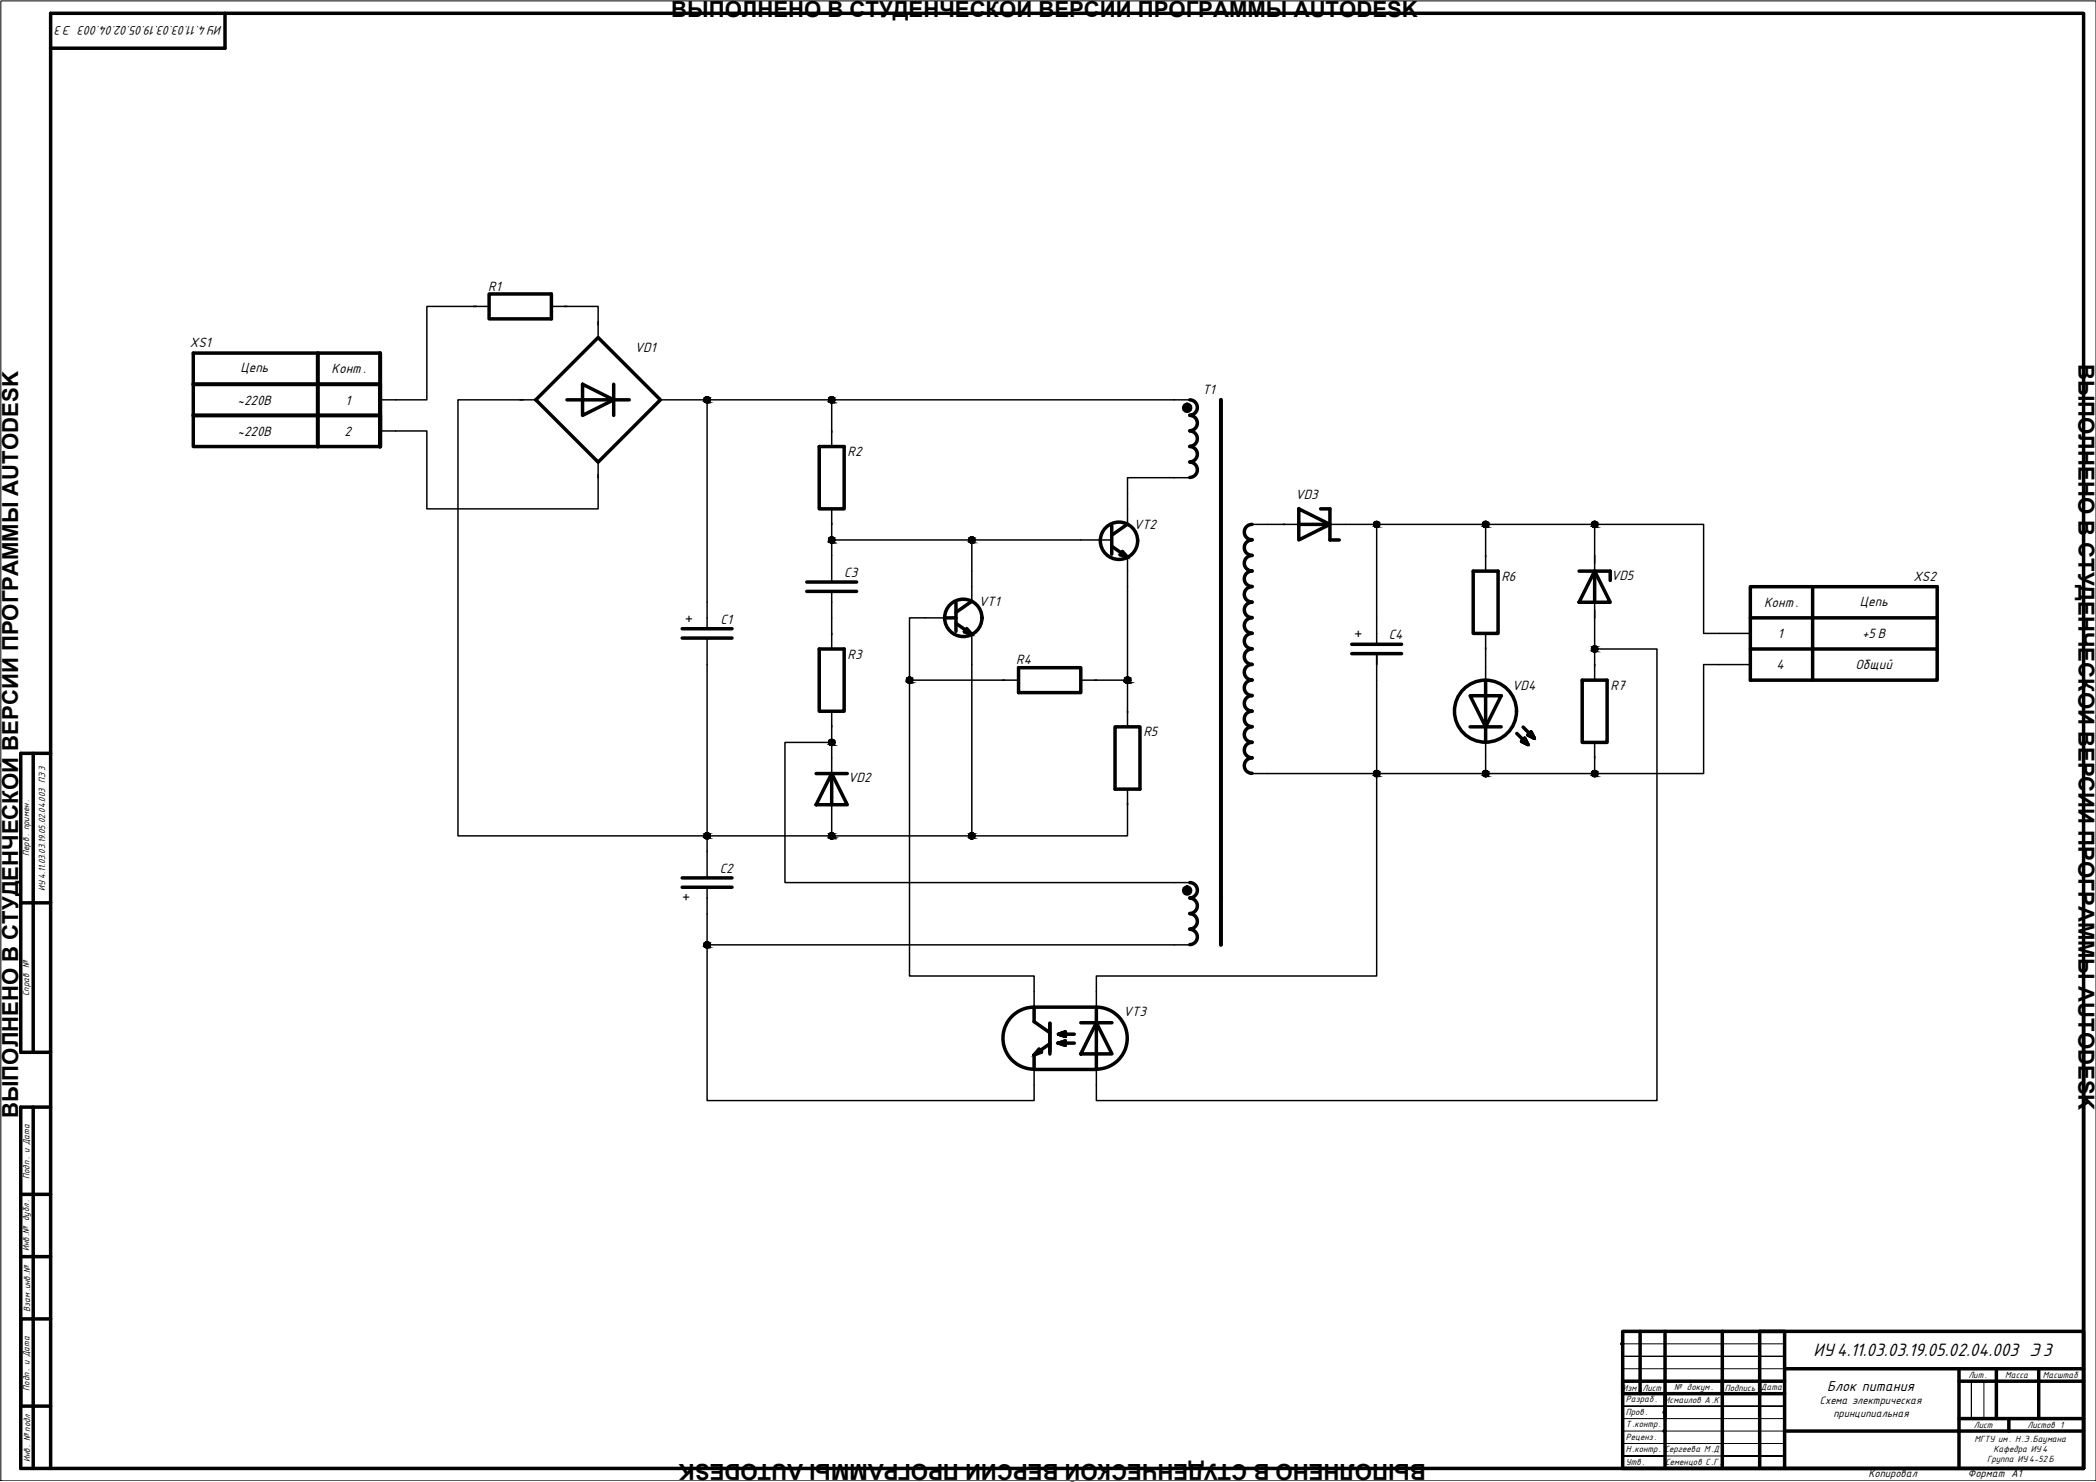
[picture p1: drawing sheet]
<svg xmlns="http://www.w3.org/2000/svg" width="420mm" height="297mm" viewBox="0 0 420 297" stroke-linecap="round" stroke-linejoin="round" font-family="sans-serif">
<defs><g id="words">
<g font-size="4.4">
<text x="134.5" y="3.5">ВЫПОЛНЕНО В СТУДЕНЧЕСКОЙ ВЕРСИИ ПРОГРАММЫ AUTODESK</text>
<text x="416.7" y="72.9" transform="rotate(90 416.7 72.9)">ВЫПОЛНЕНО В СТУДЕНЧЕСКОЙ ВЕРСИИ ПРОГРАММЫ AUTODESK</text>
<text x="3.7" y="224.1" transform="rotate(-90 3.7 224.1)">ВЫПОЛНЕНО В СТУДЕНЧЕСКОЙ ВЕРСИИ ПРОГРАММЫ AUTODESK</text>
<text x="285.8" y="293.5" transform="rotate(180 285.8 293.5)">ВЫПОЛНЕНО В СТУДЕНЧЕСКОЙ ВЕРСИИ ПРОГРАММЫ AUTODESK</text>
</g>
<text font-size="4" x="363.5" y="271.8">ИУ 4.11.03.03.19.05.02.04.003 Э3</text>
<text font-size="3.2" x="366.3" y="278.8">Блок питания</text>
<g font-size="3">
<text x="97.9" y="58.3">R1</text>
<text x="38.1" y="69.6">XS1</text>
<text x="127.3" y="70.5">VD1</text>
<text x="48.2" y="74.6">Цепь</text>
<text x="66.5" y="74.8">Конт.</text>
<text x="47.6" y="81.1">~220B</text>
<text x="69.2" y="81.1">1</text>
<text x="241" y="78.9">T1</text>
<text x="47.6" y="87.3">~220B</text>
<text x="69" y="87.3">2</text>
<text x="169.9" y="91.4">R2</text>
<text x="259.7" y="100.1">VD3</text>
<text x="227.3" y="106.1">VT2</text>
<text x="169.2" y="115.7">C3</text>
<text x="301" y="116.4">R6</text>
<text x="323" y="116.2">VD5</text>
<text x="383.6" y="116.5">XS2</text>
<text x="144.5" y="125.1">C1</text>
<text x="196.2" y="121.5">VT1</text>
<text x="353.6" y="121.7">Конт.</text>
<text x="372.8" y="121.5">Цепь</text>
<text x="169.9" y="132">R3</text>
<text x="278.4" y="128.2">C4</text>
<text x="356.4" y="127.9">1</text>
<text x="373.3" y="127.9">+5 В</text>
<text x="203.7" y="133.2">R4</text>
<text x="356.1" y="134.1">4</text>
<text x="371.9" y="134">Общий</text>
<text x="303.1" y="138.3">VD4</text>
<text x="322.8" y="138.2">R7</text>
<text x="229.2" y="147.6">R5</text>
<text x="170" y="156.8">VD2</text>
<text x="144.3" y="175">C2</text>
<text x="225.2" y="203.7">VT3</text>
</g>
<text font-size="2.8" x="44.6" y="5.3" transform="rotate(180 44.6 5.3)">ИУ 4.11.03.03.19.05.02.04.003 Э3</text>
<g font-size="2.7">
<text x="137.2" y="123.2" transform="rotate(90 137.2 123.2)">+</text>
<text x="271.4" y="126.3" transform="rotate(90 271.4 126.3)">+</text>
<text x="138.5" y="180.6" transform="rotate(-90 138.5 180.6)">+</text>
</g>
<g font-size="2.4">
<text x="364.8" y="281.4">Схема электрическая</text>
<text x="367.5" y="283.9">принципиальная</text>
<text x="374.6" y="296.1">Копировал</text>
<text x="394.5" y="296.1">Формат A1</text>
</g>
<g font-size="2">
<text x="5.8" y="171.6" transform="rotate(-90 5.8 171.6)">Перв . примен.</text>
<text x="9" y="178.6" transform="rotate(-90 9 178.6)">ИУ4.11.03.03.19.05.02.04.003 ПЭ3</text>
<text x="5.8" y="199.6" transform="rotate(-90 5.8 199.6)">Справ №</text>
<text x="5.9" y="236.3" transform="rotate(-90 5.9 236.3)">Подп . и Дата</text>
<text x="5.8" y="250.8" transform="rotate(-90 5.8 250.8)">Инв.№ дубл.</text>
<text x="6" y="263" transform="rotate(-90 6 263)">Взам.инв .№</text>
<text x="5.9" y="278.8" transform="rotate(-90 5.9 278.8)">Подп. и Дата</text>
<text x="325.2" y="278.7">Изм.</text>
<text x="325.9" y="281">Разраб.</text>
<text x="329.2" y="278.7">Лист</text>
<text x="333.7" y="281.2">Исмаилов А .К.</text>
<text x="335.6" y="278.5">№ докум .</text>
<text x="345.8" y="278.7">Подпись</text>
<text x="353" y="278.6">Дата</text>
<text x="394.6" y="276.2">Лит.</text>
<text x="402" y="276.2">Масса</text>
<text x="409.5" y="276.2">Масштаб</text>
<text x="325.9" y="283.5">Пров .</text>
<text x="325.9" y="286">Т.контр.</text>
<text x="395.6" y="286.2">Лист</text>
<text x="406.4" y="286.2">Листов 1</text>
<text x="6" y="293" transform="rotate(-90 6 293)">Инв. №подл</text>
<text x="325.9" y="288.6">Реценз .</text>
<text x="325.9" y="291">Н.контр. Сергеева М .Д .</text>
<text x="325.9" y="293.7">Утв .</text>
<text x="333.9" y="293.6">Семенцов С .Г.</text>
<text x="395.8" y="288.9">МГТУ им. Н.Э.Баумана</text>
<text x="398.3" y="293.1">Группа ИУ 4-52 Б</text>
<text x="399.6" y="291">Кафедра ИУ 4</text>
</g>
</g></defs>
<!-- layer: Sheet -->
<g fill="none" stroke="#000" stroke-width=".3">
<path d="M98 61.4h-12.4v18.7h-9.4M110.5 61.4h9.4v6.2M76.2 86.4h9.4v15.6h34.3v-9.4M107.4 80.1h-15.6v87.4h74.9M132.4 80.1h106.1M141.7 80.1v45.9M166.7 80.1v9.4M238.5 95.7h-12.5v9.2M166.7 102v6.2M166.7 118.5v11.6M194.8 108.2v12.3M222.9 108.2h-56.2v8.5"/>
<path d="M226 111.7v34M251 105.1h9.4M266.6 105.1h53.1v9.4M276 105.1v24M297.8 105.1v9.4M319.7 105.1h21.8v21.9h9.4M141.7 127.9v48.1M182.3 136.3h21.9M189.4 123.8h-7.1v71.8h25v6.3M194.8 127.2v40.3h31.2v-9.3M216.7 136.3h9.3M276 133.2v-2.2v24h-25"/>
<path d="M297.8 127v9.5M319.7 136.3v-6.2h12.4v90.5h-112.3v-6.2M319.7 120.7v9.4M350.9 133.2h-9.4v21.8h-21.8M166.7 142.6v6.2h-9.3v28.1h81.1M166.7 148.8v6.2M297.8 155h-21.8v40.6h-56.2v6.3M297.8 148.6v6.4h21.9M319.7 148.8v6.2M141.7 177.8v11.6h96.8M166.7 161.3v6.2h28.1M141.7 189.4v31.2h65.6v-6.2"/>
<circle cx="141.7" cy="80.1" r=".61"/>
<circle cx="141.7" cy="80.1" r=".31"/>
<circle cx="166.7" cy="80.1" r=".61"/>
<circle cx="166.7" cy="80.1" r=".31"/>
<circle cx="166.7" cy="108.2" r=".61"/>
<circle cx="166.7" cy="108.2" r=".31"/>
<circle cx="194.8" cy="108.2" r=".61"/>
<circle cx="194.8" cy="108.2" r=".31"/>
<circle cx="276" cy="105.1" r=".61"/>
<circle cx="297.8" cy="105.1" r=".61"/>
<circle cx="297.8" cy="105.1" r=".31"/>
<circle cx="319.7" cy="105.1" r=".61"/>
<circle cx="319.7" cy="105.1" r=".31"/>
<circle cx="182.3" cy="136.3" r=".61"/>
<circle cx="182.3" cy="136.3" r=".31"/>
<circle cx="226" cy="136.3" r=".61"/>
<circle cx="226" cy="136.3" r=".31"/>
<circle cx="319.7" cy="130.1" r=".61"/>
<circle cx="319.7" cy="130.1" r=".31"/>
<circle cx="166.7" cy="148.8" r=".61"/>
<circle cx="166.7" cy="148.8" r=".31"/>
<circle cx="276" cy="155.1" r=".61"/>
<circle cx="276" cy="155.1" r=".31"/>
<circle cx="297.8" cy="155.1" r=".61"/>
<circle cx="297.8" cy="155.1" r=".31"/>
<circle cx="319.7" cy="155.1" r=".61"/>
<circle cx="319.7" cy="155.1" r=".31"/>
<circle cx="141.7" cy="167.5" r=".61"/>
<circle cx="141.7" cy="167.5" r=".31"/>
<circle cx="166.7" cy="167.5" r=".61"/>
<circle cx="166.7" cy="167.5" r=".31"/>
<circle cx="194.8" cy="167.5" r=".61"/>
<circle cx="194.8" cy="167.5" r=".31"/>
<circle cx="141.7" cy="189.4" r=".61"/>
<circle cx="141.7" cy="189.4" r=".31"/>
</g>
<g fill="none" stroke="#000" stroke-width=".7">
<path d="M98 58.9h12.5v5h-12.5zM76.2 70.8h-37.5v18.7h37.5M116.8 77l6.2 3.1-6.2 3.2zM123 77v6.3M107.4 80.1l12.5-12.5 12.5 12.5-12.5 12.5zM113.7 80.1h12.4M164.2 89.5h5v12.5h-5zM238.5 80.1a1.53 1.53 0 0 1 1.5 1.6 1.53 1.53 0 0 1-1.5 1.5M238.5 83.3a1.53 1.53 0 0 1 1.5 1.5 1.53 1.53 0 0 1-1.5 1.5M238.5 86.4a1.53 1.53 0 0 1 1.5 1.5 1.53 1.53 0 0 1-1.5 1.6M238.5 89.5a1.53 1.53 0 0 1 1.5 1.5 1.53 1.53 0 0 1-1.5 1.6M238.5 92.6a1.53 1.53 0 0 1 1.5 1.6 1.53 1.53 0 0 1-1.5 1.5"/>
<path d="M161.7 118.5h10M161.7 116.7h10M222.9 105.4v5.7M222.9 109.5l3.1 2.2M225 110.5l1 1.2-1.5-.5zM226 105.1l-3.1 2.2M251 108.2a1.53 1.53 0 0 0-1.6 1.6 1.53 1.53 0 0 0 1.6 1.5M251 111.3a1.53 1.53 0 0 0-1.6 1.6 1.53 1.53 0 0 0 1.6 1.5M251 114.5a1.53 1.53 0 0 0-1.6 1.5 1.53 1.53 0 0 0 1.6 1.5M251 117.6a1.53 1.53 0 0 0-1.6 1.5 1.53 1.53 0 0 0 1.6 1.6M251 105.1a1.53 1.53 0 0 0-1.6 1.5 1.53 1.53 0 0 0 1.6 1.6M260.4 102l6.2 3.1-6.2 3.1z"/>
<path d="M260.4 105.1h6.2M264.7 102h1.9v6.2h1.9M295.3 114.5h5v12.5h-5zM316.5 114.5h6.3v1.8M319.7 114.5l3.1 6.2h-6.3zM319.7 114.5v6.2M350.9 117.6h37.4v18.7h-37.4zM363.4 117.6v18.7M136.7 126h10M136.7 127.9h10M164.2 130.1h5v12.5h-5zM191.6 120.8v5.7"/>
<path d="M191.6 123.8h-2.2M191.6 124.9l3.2 2.3M193.8 126l1 1.2-1.5-.6zM194.8 120.5l-3.2 2.2M204.2 133.8h12.5v5h-12.5zM251 136.3a1.53 1.53 0 0 0-1.6 1.6 1.53 1.53 0 0 0 1.6 1.5M251 139.4a1.53 1.53 0 0 0-1.6 1.6 1.53 1.53 0 0 0 1.6 1.5M251 120.7a1.53 1.53 0 0 0-1.6 1.5 1.53 1.53 0 0 0 1.6 1.6M251 123.8a1.53 1.53 0 0 0-1.6 1.6 1.53 1.53 0 0 0 1.6 1.5M251 127a1.53 1.53 0 0 0-1.6 1.5 1.53 1.53 0 0 0 1.6 1.5M251 130.1a1.53 1.53 0 0 0-1.6 1.5 1.53 1.53 0 0 0 1.6 1.5M251 133.2a1.53 1.53 0 0 0-1.6 1.5 1.53 1.53 0 0 0 1.6 1.6"/>
<path d="M271 129.1h10M271 131h10M294.7 139.4h6.2l-3.1 6.3zM297.8 136.3v12.5M317.2 136.3h5v12.5h-5zM350.9 130.1h37.4M350.9 123.8h37.4M163.6 155h6.2M166.7 155l3.1 6.3h-6.2zM166.7 155v6.3M223.5 145.7h5v12.5h-5zM251 142.6a1.53 1.53 0 0 0-1.6 1.5 1.53 1.53 0 0 0 1.6 1.5"/>
<path d="M251 145.7a1.53 1.53 0 0 0-1.6 1.5 1.53 1.53 0 0 0 1.6 1.5M251 148.8a1.53 1.53 0 0 0-1.6 1.5 1.53 1.53 0 0 0 1.6 1.6M251 151.9a1.53 1.53 0 0 0-1.6 1.6 1.53 1.53 0 0 0 1.6 1.5M294.7 145.7h6.2M304 147l2.3 2.2M305 148.6l.6-.6 .7 1.2-1.3-.6 .6-.6 .7 1.2zM305.3 145.7l2.2 2.3M306.3 147.3l.6-.6 .6 1.3-1.2-.7 .6-.6 .6 1.3zM136.7 177.8h10M136.7 176h10M238.5 176.9a1.53 1.53 0 0 1 1.5 1.5 1.53 1.53 0 0 1-1.5 1.6M238.5 180a1.53 1.53 0 0 1 1.5 1.5 1.53 1.53 0 0 1-1.5 1.6"/>
<path d="M238.5 183.1a1.53 1.53 0 0 1 1.5 1.6 1.53 1.53 0 0 1-1.5 1.5M238.5 186.3a1.53 1.53 0 0 1 1.5 1.5 1.53 1.53 0 0 1-1.5 1.5M207.3 201.9a6.2 6.2 0 0 0-6.2 6.2 6.2 6.2 0 0 0 6.2 6.2M207.3 201.9v2.9l3.2 2.2M207.3 201.9h12.5M208.3 210.2l.5 .7-1.5 .5zM210.5 205.1v6.2M210.5 209.2l-3.2 2.2M212.2 207.3l1.4-.5v.9l-1.4-.4 1.4-.5v.9zM212.2 209.1l1.4-.5v.9zM212.2 207.3h3.1M212.2 209.1h3.1"/>
<path d="M216.7 205h6.2M219.8 205l3.1 6.2h-6.2zM219.8 201.9a6.2 6.2 0 0 1 6.2 6.2 6.2 6.2 0 0 1-6.2 6.2M219.8 201.9v12.5h-12.5v-3"/>
<circle cx="238" cy="81.7" r=".69"/>
<circle cx="238" cy="81.7" r=".34"/>
<circle cx="224.3" cy="108.4" r="3.7"/>
<circle cx="193.1" cy="123.8" r="3.7"/>
<circle cx="297.8" cy="142.5" r="6.2"/>
<circle cx="238" cy="178.5" r=".69"/>
</g>
<g fill="#000" stroke="#000" stroke-width=".2">
<path d="M237.8 81h.3zM224.5 111.2h.8l.7 .5zM224.8 110.8l.5 .4h-.8zM224.8 110.8h.5l.3 .4zM225 110.5l.3 .3h-.5zM297.8 105.7h.1zM193.3 126.6h.7l.8 .5zM193.6 126.3l.4 .3h-.7zM193.6 126.3h.5l.3 .3zM193.8 126l.3 .3h-.5zM297.8 155.6h.1zM305.3 148.3h.5l.2 .3z"/>
<path d="M305.6 148l.2 .3h-.5zM306.6 147h.5l.1 .3zM306.9 146.7l.2 .3h-.5zM237.8 177.8h.3zM208 210.6h.5l-.5 .3zM207.4 211.4l.7-.5h.7zM208.3 210.2l.2 .4h-.5zM208.1 210.9l.4-.3 .3 .3z"/>
<path d="M141.7 79.5l.2 .1zM141.6 79.6h.3z"/>
<path d="M141.7 79.5l.2 .1zM141.6 79.6h.3z"/>
<path d="M141.6 79.6h.4zM141.5 79.6h.5z"/>
<path d="M141.6 79.6h.4zM141.5 79.6h.5z"/>
<path d="M141.5 79.6l.6 .1zM141.4 79.7h.7z"/>
<path d="M141.5 79.6l.6 .1zM141.4 79.7h.7z"/>
<path d="M141.4 79.7h.8zM141.3 79.7h.9z"/>
<path d="M141.4 79.7h.8zM141.3 79.7h.9z"/>
<path d="M141.3 79.7l1 .1zM141.3 79.7l1 .1h-1.1z"/>
<path d="M141.3 79.7l1 .1zM141.3 79.7l1 .1h-1.1z"/>
<path d="M141.2 79.8l1.1 .1zM141.2 79.8l1.1 .1h-1.1z"/>
<path d="M141.2 79.8l1.1 .1zM141.2 79.8l1.1 .1h-1.1z"/>
<path d="M141.2 79.9l1.1 .1v-.1zM141.2 79.9l1.1 .1h-1.2z"/>
<path d="M141.2 79.9l1.1 .1v-.1zM141.2 79.9l1.1 .1h-1.2z"/>
<path d="M166.7 79.5l.2 .1zM166.5 79.6h.4z"/>
<path d="M166.7 79.5l.2 .1zM166.5 79.6h.4z"/>
<path d="M166.5 79.6h.5zM166.4 79.6h.6z"/>
<path d="M166.5 79.6h.5zM166.4 79.6h.6z"/>
<path d="M166.4 79.6l.7 .1zM166.3 79.7h.8z"/>
<path d="M166.4 79.6l.7 .1zM166.3 79.7h.8z"/>
<path d="M166.3 79.7h.9zM166.3 79.7h.9z"/>
<path d="M166.3 79.7h.9zM166.3 79.7h.9z"/>
<path d="M166.3 79.7l.9 .1zM166.3 79.7l.9 .1h-1z"/>
<path d="M166.3 79.7l.9 .1zM166.3 79.7l.9 .1h-1z"/>
<path d="M166.2 79.8l1.1 .1zM166.2 79.8l1.1 .1h-1.2z"/>
<path d="M166.2 79.8l1.1 .1zM166.2 79.8l1.1 .1h-1.2z"/>
<path d="M166.1 79.9l1.2 .1v-.1zM166.1 79.9l1.2 .1h-1.2z"/>
<path d="M166.1 79.9l1.2 .1v-.1zM166.1 79.9l1.2 .1h-1.2z"/>
<path d="M141.6 80.7l.1 .1zM141.7 80.7h.1z"/>
<path d="M141.6 80.7l.1 .1zM141.7 80.7h.1z"/>
<path d="M141.1 80.1l.6 .1v-.1zM141.1 80.1l.6 .1h-.6z"/>
<path d="M141.1 80.2l.6 .1v-.1zM141.1 80.2l.6 .1h-.5z"/>
<path d="M141.2 80.3l.5 .1zM141.2 80.3l.5 .1z"/>
<path d="M141.2 80.4l.5 .1zM141.2 80.4l.5 .1z"/>
<path d="M141.3 80.5l.4 .1zM141.3 80.5l.4 .1z"/>
<path d="M141.4 80.6l.3 .1zM141.4 80.6l.3 .1z"/>
<path d="M141.4 80.7h.3zM141.4 80.7h.3z"/>
<path d="M141.5 80.7h.2zM141.5 80.7h.2z"/>
<path d="M141.1 80.1l.6 .1v-.1zM141.1 80.1l.6 .1h-.6z"/>
<path d="M141.1 80.2l.6 .1v-.1zM141.1 80.2l.6 .1h-.5z"/>
<path d="M141.2 80.3l.5 .1zM141.2 80.3l.5 .1z"/>
<path d="M141.2 80.4l.5 .1zM141.2 80.4l.5 .1z"/>
<path d="M141.3 80.5l.4 .1zM141.3 80.5l.4 .1z"/>
<path d="M141.4 80.6l.3 .1zM141.4 80.6l.3 .1z"/>
<path d="M141.4 80.7h.3zM141.4 80.7h.3z"/>
<path d="M141.5 80.7h.2zM141.5 80.7h.2z"/>
<path d="M141.7 80.7h.3zM141.7 80.7h.1z"/>
<path d="M141.7 80.7h.3zM141.7 80.7h.1z"/>
<path d="M141.7 80.7h.3zM141.7 80.7h.3z"/>
<path d="M141.7 80.7h.3zM141.7 80.7h.3z"/>
<path d="M141.7 80.6h.4zM141.7 80.6l.3 .1z"/>
<path d="M141.7 80.6h.4zM141.7 80.6l.3 .1z"/>
<path d="M141.7 80.5h.5zM141.7 80.5l.4 .1z"/>
<path d="M141.7 80.5h.5zM141.7 80.5l.4 .1z"/>
<path d="M141.7 80.4h.6zM141.7 80.4l.5 .1z"/>
<path d="M141.7 80.4h.6zM141.7 80.4l.5 .1z"/>
<path d="M141.7 80.3h.6zM141.7 80.3l.6 .1z"/>
<path d="M141.7 80.3h.6zM141.7 80.3l.6 .1z"/>
<path d="M141.1 80l1.3 .1-.1-.1zM141.1 80l1.3 .1h-1.3z"/>
<path d="M141.7 80.2l.6 .1v-.1zM141.7 80.2l.6 .1h-.6z"/>
<path d="M141.1 80l1.3 .1-.1-.1zM141.1 80l1.3 .1h-1.3z"/>
<path d="M141.7 80.2l.6 .1v-.1zM141.7 80.2l.6 .1h-.6z"/>
<path d="M141.7 80.1l.6 .1 .1-.1zM141.7 80.1l.6 .1h-.6z"/>
<path d="M141.7 80.1l.6 .1 .1-.1zM141.7 80.1l.6 .1h-.6z"/>
<path d="M166.6 80.7l.1 .1zM166.7 80.7h.1z"/>
<path d="M166.6 80.7l.1 .1zM166.7 80.7h.1z"/>
<path d="M166.1 80.1l.6 .1v-.1zM166.1 80.1l.6 .1h-.6z"/>
<path d="M166.1 80.2l.6 .1v-.1zM166.1 80.2l.6 .1z"/>
<path d="M166.1 80.3l.6 .1zM166.1 80.3l.6 .1z"/>
<path d="M166.2 80.4l.5 .1zM166.2 80.4l.5 .1z"/>
<path d="M166.3 80.5l.4 .1zM166.3 80.5l.4 .1z"/>
<path d="M166.3 80.6l.4 .1zM166.3 80.6l.4 .1z"/>
<path d="M166.4 80.7h.3zM166.4 80.7h.3z"/>
<path d="M166.5 80.7h.2zM166.5 80.7h.2z"/>
<path d="M166.1 80.1l.6 .1v-.1zM166.1 80.1l.6 .1h-.6z"/>
<path d="M166.1 80.2l.6 .1v-.1zM166.1 80.2l.6 .1z"/>
<path d="M166.1 80.3l.6 .1zM166.1 80.3l.6 .1z"/>
<path d="M166.2 80.4l.5 .1zM166.2 80.4l.5 .1z"/>
<path d="M166.3 80.5l.4 .1zM166.3 80.5l.4 .1z"/>
<path d="M166.3 80.6l.4 .1zM166.3 80.6l.4 .1z"/>
<path d="M166.4 80.7h.3zM166.4 80.7h.3z"/>
<path d="M166.5 80.7h.2zM166.5 80.7h.2z"/>
<path d="M166.7 80.7h.2zM166.7 80.7h.1z"/>
<path d="M166.7 80.7h.2zM166.7 80.7h.1z"/>
<path d="M166.7 80.7h.3zM166.7 80.7h.2z"/>
<path d="M166.7 80.7h.3zM166.7 80.7h.2z"/>
<path d="M166.7 80.6h.4zM166.7 80.6l.3 .1z"/>
<path d="M166.7 80.6h.4zM166.7 80.6l.3 .1z"/>
<path d="M166.7 80.5h.5zM166.7 80.5l.4 .1z"/>
<path d="M166.7 80.5h.5zM166.7 80.5l.4 .1z"/>
<path d="M166.7 80.4h.5zM166.7 80.4l.5 .1z"/>
<path d="M166.7 80.4h.5zM166.7 80.4l.5 .1z"/>
<path d="M166.7 80.3h.6zM166.7 80.3l.5 .1z"/>
<path d="M166.7 80.3h.6zM166.7 80.3l.5 .1z"/>
<path d="M166.1 80l1.2 .1v-.1zM166.1 80l1.2 .1h-1.2z"/>
<path d="M166.7 80.2l.6 .1v-.1zM166.7 80.2l.6 .1h-.6z"/>
<path d="M166.1 80l1.2 .1v-.1zM166.1 80l1.2 .1h-1.2z"/>
<path d="M166.7 80.2l.6 .1v-.1zM166.7 80.2l.6 .1h-.6z"/>
<path d="M166.7 80.1l.6 .1v-.1zM166.7 80.1l.6 .1h-.6z"/>
<path d="M166.7 80.1l.6 .1v-.1zM166.7 80.1l.6 .1h-.6z"/>
<path d="M237.8 81l.4 .1zM237.7 81.1h.5z"/>
<path d="M237.8 82.4h.4zM237.8 82.4h.2z"/>
<path d="M237.7 81.1l.7 .1zM237.6 81.2h.8z"/>
<path d="M237.7 82.4h.6zM237.7 82.4h.5z"/>
<path d="M237.6 81.2h.9zM237.5 81.2h1z"/>
<path d="M237.6 82.3h.8zM237.6 82.3l.7 .1z"/>
<path d="M237.5 81.2l1 .1zM237.5 81.2l1 .1h-1.1z"/>
<path d="M237.5 82.2h1zM237.5 82.2l.9 .1z"/>
<path d="M237.4 81.3l1.2 .1-.1-.1zM237.4 81.3l1.2 .1h-1.2z"/>
<path d="M237.4 82.1l1.1 .1 .1-.1zM237.4 82.1l1.1 .1z"/>
<path d="M237.4 81.4l1.3 .2-.1-.2zM237.4 81.4l1.3 .2h-1.4z"/>
<path d="M237.3 82l1.3 .1v-.1zM237.3 82l1.3 .1h-1.2z"/>
<path d="M237.3 81.6l1.4 .1v-.1zM237.3 81.6l1.4 .1h-1.4z"/>
<path d="M237.3 81.8l1.3 .2 .1-.2zM237.3 81.8l1.3 .2h-1.3z"/>
<path d="M237.3 81.7l1.4 .1v-.1zM237.3 81.7l1.4 .1h-1.4z"/>
<path d="M166.6 108.8h.1zM166.7 108.8h.1z"/>
<path d="M166.6 108.8h.1zM166.7 108.8h.1z"/>
<path d="M166.1 108.2l.6 .1v-.1zM166.1 108.2l.6 .1h-.6z"/>
<path d="M166.1 108.3l.6 .1v-.1zM166.1 108.3l.6 .1z"/>
<path d="M166.1 108.4l.6 .1zM166.1 108.4l.6 .1z"/>
<path d="M166.2 108.5l.5 .1zM166.2 108.5l.5 .1z"/>
<path d="M166.3 108.6l.4 .1zM166.3 108.6l.4 .1z"/>
<path d="M166.3 108.7l.4 .1zM166.3 108.7l.4 .1z"/>
<path d="M166.4 108.8h.3zM166.4 108.8h.3z"/>
<path d="M166.5 108.8h.2zM166.5 108.8h.2z"/>
<path d="M166.1 108.2l.6 .1v-.1zM166.1 108.2l.6 .1h-.6z"/>
<path d="M166.1 108.3l.6 .1v-.1zM166.1 108.3l.6 .1z"/>
<path d="M166.1 108.4l.6 .1zM166.1 108.4l.6 .1z"/>
<path d="M166.2 108.5l.5 .1zM166.2 108.5l.5 .1z"/>
<path d="M166.3 108.6l.4 .1zM166.3 108.6l.4 .1z"/>
<path d="M166.3 108.7l.4 .1zM166.3 108.7l.4 .1z"/>
<path d="M166.4 108.8h.3zM166.4 108.8h.3z"/>
<path d="M166.5 108.8h.2zM166.5 108.8h.2z"/>
<path d="M166.7 107.6h.2zM166.5 107.6h.4z"/>
<path d="M166.7 107.6h.2zM166.5 107.6h.4z"/>
<path d="M166.5 107.6l.5 .1zM166.4 107.7h.6z"/>
<path d="M166.5 107.6l.5 .1zM166.4 107.7h.6z"/>
<path d="M166.7 108.8h.2zM166.7 108.8h.1z"/>
<path d="M166.7 108.8h.2zM166.7 108.8h.1z"/>
<path d="M166.4 107.7h.7zM166.3 107.7h.8z"/>
<path d="M166.4 107.7h.7zM166.3 107.7h.8z"/>
<path d="M166.7 108.8h.3zM166.7 108.8h.2z"/>
<path d="M166.7 108.8h.3zM166.7 108.8h.2z"/>
<path d="M166.3 107.7l.9 .1zM166.3 107.8h.9z"/>
<path d="M166.3 107.7l.9 .1zM166.3 107.8h.9z"/>
<path d="M166.7 108.7h.4zM166.7 108.7l.3 .1z"/>
<path d="M166.7 108.7h.4zM166.7 108.7l.3 .1z"/>
<path d="M166.3 107.8l.9 .1zM166.3 107.8l.9 .1h-1z"/>
<path d="M166.3 107.8l.9 .1zM166.3 107.8l.9 .1h-1z"/>
<path d="M166.7 108.6h.5zM166.7 108.6l.4 .1z"/>
<path d="M166.7 108.6h.5zM166.7 108.6l.4 .1z"/>
<path d="M166.2 107.9l1.1 .1zM166.2 107.9l1.1 .1h-1.2z"/>
<path d="M166.2 107.9l1.1 .1zM166.2 107.9l1.1 .1h-1.2z"/>
<path d="M166.7 108.5h.5zM166.7 108.5l.5 .1z"/>
<path d="M166.7 108.5h.5zM166.7 108.5l.5 .1z"/>
<path d="M166.1 108l1.2 .1v-.1zM166.1 108l1.2 .1h-1.2z"/>
<path d="M166.1 108l1.2 .1v-.1zM166.1 108l1.2 .1h-1.2z"/>
<path d="M166.7 108.4h.6zM166.7 108.4l.5 .1z"/>
<path d="M166.7 108.4h.6zM166.7 108.4l.5 .1z"/>
<path d="M166.1 108.1l1.2 .1v-.1zM166.1 108.1l1.2 .1h-1.2z"/>
<path d="M166.7 108.3l.6 .1v-.1zM166.7 108.3l.6 .1h-.6z"/>
<path d="M166.1 108.1l1.2 .1v-.1zM166.1 108.1l1.2 .1h-1.2z"/>
<path d="M166.7 108.3l.6 .1v-.1zM166.7 108.3l.6 .1h-.6z"/>
<path d="M166.7 108.2l.6 .1v-.1zM166.7 108.2l.6 .1h-.6z"/>
<path d="M166.7 108.2l.6 .1v-.1zM166.7 108.2l.6 .1h-.6z"/>
<path d="M194.7 108.8h.1zM194.8 108.8h.1z"/>
<path d="M194.7 108.8h.1zM194.8 108.8h.1z"/>
<path d="M194.2 108.2l.6 .1v-.1zM194.2 108.2l.6 .1h-.6z"/>
<path d="M194.2 108.3l.6 .1v-.1zM194.2 108.3l.6 .1z"/>
<path d="M194.2 108.4l.6 .1zM194.2 108.4l.6 .1z"/>
<path d="M194.3 108.5l.5 .1zM194.3 108.5l.5 .1z"/>
<path d="M194.3 108.6l.5 .1zM194.3 108.6l.5 .1z"/>
<path d="M194.4 108.7l.4 .1zM194.4 108.7l.4 .1z"/>
<path d="M194.5 108.8h.3zM194.5 108.8h.3z"/>
<path d="M194.6 108.8h.2zM194.6 108.8h.2z"/>
<path d="M194.2 108.2l.6 .1v-.1zM194.2 108.2l.6 .1h-.6z"/>
<path d="M194.2 108.3l.6 .1v-.1zM194.2 108.3l.6 .1z"/>
<path d="M194.2 108.4l.6 .1zM194.2 108.4l.6 .1z"/>
<path d="M194.3 108.5l.5 .1zM194.3 108.5l.5 .1z"/>
<path d="M194.3 108.6l.5 .1zM194.3 108.6l.5 .1z"/>
<path d="M194.4 108.7l.4 .1zM194.4 108.7l.4 .1z"/>
<path d="M194.5 108.8h.3zM194.5 108.8h.3z"/>
<path d="M194.6 108.8h.2zM194.6 108.8h.2z"/>
<path d="M194.8 107.6h.2zM194.6 107.6h.4z"/>
<path d="M194.8 107.6h.2zM194.6 107.6h.4z"/>
<path d="M194.6 107.6l.5 .1zM194.5 107.7h.6z"/>
<path d="M194.6 107.6l.5 .1zM194.5 107.7h.6z"/>
<path d="M194.8 108.8h.2zM194.8 108.8h.1z"/>
<path d="M194.8 108.8h.2zM194.8 108.8h.1z"/>
<path d="M194.5 107.7h.7zM194.4 107.7h.8z"/>
<path d="M194.5 107.7h.7zM194.4 107.7h.8z"/>
<path d="M194.8 108.8h.3zM194.8 108.8h.2z"/>
<path d="M194.8 108.8h.3zM194.8 108.8h.2z"/>
<path d="M194.4 107.7l.9 .1zM194.4 107.7l.9 .1h-.9z"/>
<path d="M194.4 107.7l.9 .1zM194.4 107.7l.9 .1h-.9z"/>
<path d="M194.8 108.7h.4zM194.8 108.7l.3 .1z"/>
<path d="M194.8 108.7h.4zM194.8 108.7l.3 .1z"/>
<path d="M194.4 107.8l.9 .1zM194.4 107.8l.9 .1h-1z"/>
<path d="M194.4 107.8l.9 .1zM194.4 107.8l.9 .1h-1z"/>
<path d="M194.8 108.6h.5zM194.8 108.6l.4 .1z"/>
<path d="M194.8 108.6h.5zM194.8 108.6l.4 .1z"/>
<path d="M194.3 107.9l1.1 .1zM194.3 107.9l1.1 .1h-1.2z"/>
<path d="M194.3 107.9l1.1 .1zM194.3 107.9l1.1 .1h-1.2z"/>
<path d="M194.8 108.5h.5zM194.8 108.5l.5 .1z"/>
<path d="M194.8 108.5h.5zM194.8 108.5l.5 .1z"/>
<path d="M194.2 108l1.2 .1v-.1zM194.2 108l1.2 .1h-1.2z"/>
<path d="M194.8 108.4h.6zM194.8 108.4l.5 .1z"/>
<path d="M194.2 108l1.2 .1v-.1zM194.2 108l1.2 .1h-1.2z"/>
<path d="M194.8 108.4h.6zM194.8 108.4l.5 .1z"/>
<path d="M194.2 108.1l1.2 .1v-.1zM194.2 108.1l1.2 .1h-1.2z"/>
<path d="M194.2 108.1l1.2 .1v-.1zM194.2 108.1l1.2 .1h-1.2z"/>
<path d="M194.8 108.2l.6 .1v-.1zM194.8 108.2l.6 .1h-.6z"/>
<path d="M194.8 108.3l.6 .1v-.1zM194.8 108.3l.6 .1h-.6z"/>
<path d="M194.8 108.2l.6 .1v-.1zM194.8 108.2l.6 .1h-.6z"/>
<path d="M194.8 108.3l.6 .1v-.1zM194.8 108.3l.6 .1h-.6z"/>
<path d="M224.5 111.2l1.5 .5zM225.9 111.7h.1z"/>
<path d="M224.8 110.8l.5 .4h.3zM225.3 111.2h.3l.4 .5z"/>
<path d="M275.9 105.7h.1zM276 105.7h.1z"/>
<path d="M275.4 105.1l.6 .1v-.1zM275.4 105.1l.6 .1h-.6z"/>
<path d="M275.4 105.2l.6 .1v-.1zM275.4 105.2l.6 .1z"/>
<path d="M275.4 105.3l.6 .1zM275.4 105.3l.6 .1z"/>
<path d="M275.4 105.4l.6 .1zM275.4 105.4l.6 .1z"/>
<path d="M275.5 105.5l.5 .1zM275.5 105.5l.5 .1z"/>
<path d="M275.6 105.6h.4zM275.6 105.6h.4z"/>
<path d="M275.7 105.6l.3 .1zM275.7 105.6l.3 .1z"/>
<path d="M275.7 105.7h.3zM275.7 105.7h.3z"/>
<path d="M275.9 104.5h.2zM275.8 104.5h.3z"/>
<path d="M275.8 104.5l.4 .1zM275.7 104.6h.5z"/>
<path d="M276 105.7h.2zM276 105.7h.1z"/>
<path d="M275.7 104.6h.6zM275.6 104.6h.7z"/>
<path d="M276 105.6h.3zM276 105.6l.2 .1z"/>
<path d="M275.6 104.6l.8 .1zM275.5 104.7h.9z"/>
<path d="M276 105.6h.4zM276 105.6h.3z"/>
<path d="M275.5 104.7l1 .1zM275.5 104.7l1 .1h-1.1z"/>
<path d="M276 105.5h.4zM276 105.5l.4 .1z"/>
<path d="M275.4 104.8l1.1 .1zM275.4 104.8l1.1 .1h-1.1z"/>
<path d="M276 105.4h.5zM276 105.4l.4 .1z"/>
<path d="M275.4 104.9l1.2 .1-.1-.1zM275.4 104.9l1.2 .1h-1.2z"/>
<path d="M276 105.3h.5zM276 105.3l.5 .1z"/>
<path d="M275.4 105l1.2 .1v-.1zM275.4 105l1.2 .1h-1.2z"/>
<path d="M276 105.1l.6 .1v-.1zM276 105.1l.6 .1h-.6z"/>
<path d="M276 105.2l.5 .1 .1-.1zM276 105.2l.5 .1h-.5z"/>
<path d="M297.2 105.1l.6 .1v-.1zM297.2 105.1l.6 .1h-.6z"/>
<path d="M297.2 105.2l.6 .1v-.1zM297.2 105.2l.6 .1z"/>
<path d="M297.2 105.3l.6 .1zM297.2 105.3l.6 .1z"/>
<path d="M297.3 105.4l.5 .1zM297.3 105.4l.5 .1z"/>
<path d="M297.3 105.5l.5 .1zM297.3 105.5l.5 .1z"/>
<path d="M297.4 105.6h.4zM297.4 105.6h.4z"/>
<path d="M297.5 105.6l.3 .1zM297.5 105.6l.3 .1z"/>
<path d="M297.6 105.7h.2zM297.6 105.7h.2z"/>
<path d="M297.2 105.1l.6 .1v-.1zM297.2 105.1l.6 .1h-.6z"/>
<path d="M297.2 105.2l.6 .1v-.1zM297.2 105.2l.6 .1z"/>
<path d="M297.2 105.3l.6 .1zM297.2 105.3l.6 .1z"/>
<path d="M297.3 105.4l.5 .1zM297.3 105.4l.5 .1z"/>
<path d="M297.3 105.5l.5 .1zM297.3 105.5l.5 .1z"/>
<path d="M297.4 105.6h.4zM297.4 105.6h.4z"/>
<path d="M297.5 105.6l.3 .1zM297.5 105.6l.3 .1z"/>
<path d="M297.6 105.7h.2zM297.6 105.7h.2z"/>
<path d="M297.8 104.5h.2zM297.6 104.5h.4z"/>
<path d="M297.8 104.5h.2zM297.6 104.5h.4z"/>
<path d="M297.6 104.5l.5 .1zM297.5 104.6h.6z"/>
<path d="M297.6 104.5l.5 .1zM297.5 104.6h.6z"/>
<path d="M297.8 105.7h.2zM297.8 105.7h.1z"/>
<path d="M297.8 105.7h.2zM297.8 105.7h.1z"/>
<path d="M297.5 104.6h.7zM297.4 104.6h.8z"/>
<path d="M297.5 104.6h.7zM297.4 104.6h.8z"/>
<path d="M297.8 105.6h.3zM297.8 105.6l.2 .1z"/>
<path d="M297.8 105.6h.3zM297.8 105.6l.2 .1z"/>
<path d="M297.4 104.6l.9 .1zM297.4 104.7h.9z"/>
<path d="M297.4 104.6l.9 .1zM297.4 104.7h.9z"/>
<path d="M297.8 105.6h.4zM297.8 105.6h.3z"/>
<path d="M297.8 105.6h.4zM297.8 105.6h.3z"/>
<path d="M297.4 104.7l.9 .1zM297.4 104.7l.9 .1h-1z"/>
<path d="M297.4 104.7l.9 .1zM297.4 104.7l.9 .1h-1z"/>
<path d="M297.8 105.5h.5zM297.8 105.5l.4 .1z"/>
<path d="M297.8 105.5h.5zM297.8 105.5l.4 .1z"/>
<path d="M297.3 104.8l1.1 .1zM297.3 104.8l1.1 .1h-1.2z"/>
<path d="M297.3 104.8l1.1 .1zM297.3 104.8l1.1 .1h-1.2z"/>
<path d="M297.8 105.4h.5zM297.8 105.4l.5 .1z"/>
<path d="M297.8 105.4h.5zM297.8 105.4l.5 .1z"/>
<path d="M297.2 104.9l1.2 .1v-.1zM297.2 104.9l1.2 .1h-1.2z"/>
<path d="M297.8 105.3h.6zM297.8 105.3l.5 .1z"/>
<path d="M297.2 104.9l1.2 .1v-.1zM297.2 104.9l1.2 .1h-1.2z"/>
<path d="M297.8 105.3h.6zM297.8 105.3l.5 .1z"/>
<path d="M297.2 105l1.2 .1v-.1zM297.2 105l1.2 .1h-1.2z"/>
<path d="M297.8 105.2l.6 .1v-.1zM297.8 105.2l.6 .1h-.6z"/>
<path d="M297.2 105l1.2 .1v-.1zM297.2 105l1.2 .1h-1.2z"/>
<path d="M297.8 105.2l.6 .1v-.1zM297.8 105.2l.6 .1h-.6z"/>
<path d="M297.8 105.1l.6 .1v-.1zM297.8 105.1l.6 .1h-.6z"/>
<path d="M297.8 105.1l.6 .1v-.1zM297.8 105.1l.6 .1h-.6z"/>
<path d="M319.6 105.7h.1zM319.7 105.7h.1z"/>
<path d="M319.6 105.7h.1zM319.7 105.7h.1z"/>
<path d="M319.1 105.1l.6 .1v-.1zM319.1 105.1l.6 .1h-.6z"/>
<path d="M319.1 105.2l.6 .1v-.1zM319.1 105.2l.6 .1z"/>
<path d="M319.1 105.3l.6 .1zM319.1 105.3l.6 .1z"/>
<path d="M319.1 105.4l.6 .1zM319.1 105.4l.6 .1z"/>
<path d="M319.2 105.5l.5 .1zM319.2 105.5l.5 .1z"/>
<path d="M319.3 105.6h.4zM319.3 105.6h.4z"/>
<path d="M319.4 105.6l.3 .1zM319.4 105.6l.3 .1z"/>
<path d="M319.4 105.7h.3zM319.4 105.7h.3z"/>
<path d="M319.1 105.1l.6 .1v-.1zM319.1 105.1l.6 .1h-.6z"/>
<path d="M319.1 105.2l.6 .1v-.1zM319.1 105.2l.6 .1z"/>
<path d="M319.1 105.3l.6 .1zM319.1 105.3l.6 .1z"/>
<path d="M319.1 105.4l.6 .1zM319.1 105.4l.6 .1z"/>
<path d="M319.2 105.5l.5 .1zM319.2 105.5l.5 .1z"/>
<path d="M319.3 105.6h.4zM319.3 105.6h.4z"/>
<path d="M319.4 105.6l.3 .1zM319.4 105.6l.3 .1z"/>
<path d="M319.4 105.7h.3zM319.4 105.7h.3z"/>
<path d="M319.6 104.5h.2zM319.5 104.5h.3z"/>
<path d="M319.6 104.5h.2zM319.5 104.5h.3z"/>
<path d="M319.5 104.5l.4 .1zM319.4 104.6h.5z"/>
<path d="M319.5 104.5l.4 .1zM319.4 104.6h.5z"/>
<path d="M319.7 105.7h.2zM319.7 105.7h.1z"/>
<path d="M319.7 105.7h.2zM319.7 105.7h.1z"/>
<path d="M319.4 104.6h.6zM319.3 104.6h.7z"/>
<path d="M319.4 104.6h.6zM319.3 104.6h.7z"/>
<path d="M319.7 105.6h.3zM319.7 105.6l.2 .1z"/>
<path d="M319.7 105.6h.3zM319.7 105.6l.2 .1z"/>
<path d="M319.3 104.6l.8 .1zM319.2 104.7h.9z"/>
<path d="M319.3 104.6l.8 .1zM319.2 104.7h.9z"/>
<path d="M319.7 105.6h.4zM319.7 105.6h.3z"/>
<path d="M319.7 105.6h.4zM319.7 105.6h.3z"/>
<path d="M319.2 104.7l1 .1zM319.2 104.7l1 .1h-1.1z"/>
<path d="M319.2 104.7l1 .1zM319.2 104.7l1 .1h-1.1z"/>
<path d="M319.7 105.5h.4zM319.7 105.5l.4 .1z"/>
<path d="M319.7 105.5h.4zM319.7 105.5l.4 .1z"/>
<path d="M319.1 104.8l1.1 .1zM319.1 104.8l1.1 .1h-1.1z"/>
<path d="M319.1 104.8l1.1 .1zM319.1 104.8l1.1 .1h-1.1z"/>
<path d="M319.7 105.4h.5zM319.7 105.4l.4 .1z"/>
<path d="M319.7 105.4h.5zM319.7 105.4l.4 .1z"/>
<path d="M319.1 104.9l1.2 .1-.1-.1zM319.1 104.9l1.2 .1h-1.2z"/>
<path d="M319.7 105.3h.5zM319.7 105.3l.5 .1z"/>
<path d="M319.1 104.9l1.2 .1-.1-.1zM319.1 104.9l1.2 .1h-1.2z"/>
<path d="M319.7 105.3h.5zM319.7 105.3l.5 .1z"/>
<path d="M319.1 105l1.2 .1v-.1zM319.1 105l1.2 .1h-1.2z"/>
<path d="M319.1 105l1.2 .1v-.1zM319.1 105l1.2 .1h-1.2z"/>
<path d="M319.7 105.1l.6 .1v-.1zM319.7 105.1l.6 .1h-.6z"/>
<path d="M319.7 105.2l.5 .1 .1-.1zM319.7 105.2l.5 .1h-.5z"/>
<path d="M319.7 105.1l.6 .1v-.1zM319.7 105.1l.6 .1h-.6z"/>
<path d="M319.7 105.2l.5 .1 .1-.1zM319.7 105.2l.5 .1h-.5z"/>
<path d="M182.2 136.9h.1zM182.3 136.9h.1z"/>
<path d="M182.2 136.9h.1zM182.3 136.9h.1z"/>
<path d="M181.7 136.3l.6 .1v-.1zM181.7 136.3l.6 .1h-.6z"/>
<path d="M181.7 136.4l.6 .1zM181.7 136.4l.6 .1z"/>
<path d="M181.7 136.5l.6 .1zM181.7 136.5l.6 .1z"/>
<path d="M181.8 136.6l.5 .1zM181.8 136.6l.5 .1z"/>
<path d="M181.9 136.7l.4 .1zM181.9 136.7l.4 .1z"/>
<path d="M181.9 136.8h.4zM181.9 136.8h.4z"/>
<path d="M182 136.8l.3 .1zM182 136.8l.3 .1z"/>
<path d="M182.1 136.9h.2zM182.1 136.9h.2z"/>
<path d="M181.7 136.3l.6 .1v-.1zM181.7 136.3l.6 .1h-.6z"/>
<path d="M181.7 136.4l.6 .1zM181.7 136.4l.6 .1z"/>
<path d="M181.7 136.5l.6 .1zM181.7 136.5l.6 .1z"/>
<path d="M181.8 136.6l.5 .1zM181.8 136.6l.5 .1z"/>
<path d="M181.9 136.7l.4 .1zM181.9 136.7l.4 .1z"/>
<path d="M181.9 136.8h.4zM181.9 136.8h.4z"/>
<path d="M182 136.8l.3 .1zM182 136.8l.3 .1z"/>
<path d="M182.1 136.9h.2zM182.1 136.9h.2z"/>
<path d="M182.3 135.7h.2zM182.2 135.7h.3z"/>
<path d="M182.3 135.7h.2zM182.2 135.7h.3z"/>
<path d="M182.2 135.7l.4 .1zM182.1 135.8h.5z"/>
<path d="M182.2 135.7l.4 .1zM182.1 135.8h.5z"/>
<path d="M182.3 136.9h.2zM182.3 136.9h.1z"/>
<path d="M182.3 136.9h.2zM182.3 136.9h.1z"/>
<path d="M182.1 135.8h.6zM182 135.8h.7z"/>
<path d="M182.1 135.8h.6zM182 135.8h.7z"/>
<path d="M182.3 136.8h.3zM182.3 136.8l.2 .1z"/>
<path d="M182.3 136.8h.3zM182.3 136.8l.2 .1z"/>
<path d="M182 135.8l.8 .1zM181.9 135.9h.9z"/>
<path d="M182 135.8l.8 .1zM181.9 135.9h.9z"/>
<path d="M182.3 136.8h.4zM182.3 136.8h.3z"/>
<path d="M182.3 136.8h.4zM182.3 136.8h.3z"/>
<path d="M181.9 135.9l.9 .1zM181.9 135.9l.9 .1h-1z"/>
<path d="M181.9 135.9l.9 .1zM181.9 135.9l.9 .1h-1z"/>
<path d="M182.3 136.7h.5zM182.3 136.7l.4 .1z"/>
<path d="M182.3 136.7h.5zM182.3 136.7l.4 .1z"/>
<path d="M181.8 136l1.1 .1zM181.8 136l1.1 .1h-1.1z"/>
<path d="M181.8 136l1.1 .1zM181.8 136l1.1 .1h-1.1z"/>
<path d="M182.3 136.6h.5zM182.3 136.6l.5 .1z"/>
<path d="M182.3 136.6h.5zM182.3 136.6l.5 .1z"/>
<path d="M181.8 136.1l1.1 .1v-.1zM181.8 136.1l1.1 .1h-1.2z"/>
<path d="M182.3 136.5h.6zM182.3 136.5l.5 .1z"/>
<path d="M181.8 136.1l1.1 .1v-.1zM181.8 136.1l1.1 .1h-1.2z"/>
<path d="M182.3 136.5h.6zM182.3 136.5l.5 .1z"/>
<path d="M181.7 136.2l1.2 .1v-.1zM181.7 136.2l1.2 .1h-1.2z"/>
<path d="M182.3 136.4h.6zM182.3 136.4l.6 .1z"/>
<path d="M181.7 136.2l1.2 .1v-.1zM181.7 136.2l1.2 .1h-1.2z"/>
<path d="M182.3 136.4h.6zM182.3 136.4l.6 .1z"/>
<path d="M182.3 136.3l.6 .1v-.1zM182.3 136.3l.6 .1h-.6z"/>
<path d="M182.3 136.3l.6 .1v-.1zM182.3 136.3l.6 .1h-.6z"/>
<path d="M193.3 126.6l1.5 .5zM194.7 127.1l.1 .1z"/>
<path d="M193.6 126.3l.5 .3h.3zM194.1 126.6h.3l.4 .5z"/>
<path d="M225.9 136.9h.1zM226 136.9h.1z"/>
<path d="M225.9 136.9h.1zM226 136.9h.1z"/>
<path d="M225.9 136.9h.1zM226 136.9h.1z"/>
<path d="M225.9 136.9h.1zM226 136.9h.1z"/>
<path d="M225.4 136.3l.6 .1v-.1zM225.4 136.3l.6 .1h-.6z"/>
<path d="M225.4 136.4l.6 .1zM225.4 136.4l.6 .1z"/>
<path d="M225.4 136.5l.6 .1zM225.4 136.5l.6 .1z"/>
<path d="M225.5 136.6l.5 .1zM225.5 136.6l.5 .1z"/>
<path d="M225.6 136.7l.4 .1zM225.6 136.7l.4 .1z"/>
<path d="M225.6 136.8h.4zM225.6 136.8h.4z"/>
<path d="M225.7 136.8l.3 .1zM225.7 136.8l.3 .1z"/>
<path d="M225.8 136.9h.2zM225.8 136.9h.2z"/>
<path d="M225.4 136.3l.6 .1v-.1zM225.4 136.3l.6 .1h-.6z"/>
<path d="M225.4 136.4l.6 .1zM225.4 136.4l.6 .1z"/>
<path d="M225.4 136.5l.6 .1zM225.4 136.5l.6 .1z"/>
<path d="M225.5 136.6l.5 .1zM225.5 136.6l.5 .1z"/>
<path d="M225.6 136.7l.4 .1zM225.6 136.7l.4 .1z"/>
<path d="M225.6 136.8h.4zM225.6 136.8h.4z"/>
<path d="M225.7 136.8l.3 .1zM225.7 136.8l.3 .1z"/>
<path d="M225.8 136.9h.2zM225.8 136.9h.2z"/>
<path d="M225.4 136.3l.6 .1v-.1zM225.4 136.3l.6 .1h-.6z"/>
<path d="M225.4 136.4l.6 .1zM225.4 136.4l.6 .1z"/>
<path d="M225.4 136.5l.6 .1zM225.4 136.5l.6 .1z"/>
<path d="M225.5 136.6l.5 .1zM225.5 136.6l.5 .1z"/>
<path d="M225.6 136.7l.4 .1zM225.6 136.7l.4 .1z"/>
<path d="M225.6 136.8h.4zM225.6 136.8h.4z"/>
<path d="M225.7 136.8l.3 .1zM225.7 136.8l.3 .1z"/>
<path d="M225.8 136.9h.2zM225.8 136.9h.2z"/>
<path d="M225.4 136.3l.6 .1v-.1zM225.4 136.3l.6 .1h-.6z"/>
<path d="M225.4 136.4l.6 .1zM225.4 136.4l.6 .1z"/>
<path d="M225.4 136.5l.6 .1zM225.4 136.5l.6 .1z"/>
<path d="M225.5 136.6l.5 .1zM225.5 136.6l.5 .1z"/>
<path d="M225.6 136.7l.4 .1zM225.6 136.7l.4 .1z"/>
<path d="M225.6 136.8h.4zM225.6 136.8h.4z"/>
<path d="M225.7 136.8l.3 .1zM225.7 136.8l.3 .1z"/>
<path d="M225.8 136.9h.2zM225.8 136.9h.2z"/>
<path d="M226 135.7h.2zM225.9 135.7h.3z"/>
<path d="M226 135.7h.2zM225.9 135.7h.3z"/>
<path d="M226 135.7h.2zM225.9 135.7h.3z"/>
<path d="M226 135.7h.2zM225.9 135.7h.3z"/>
<path d="M225.9 135.7l.4 .1zM225.8 135.8h.5z"/>
<path d="M225.9 135.7l.4 .1zM225.8 135.8h.5z"/>
<path d="M225.9 135.7l.4 .1zM225.8 135.8h.5z"/>
<path d="M225.9 135.7l.4 .1zM225.8 135.8h.5z"/>
<path d="M226 136.9h.2zM226 136.9h.1z"/>
<path d="M226 136.9h.2zM226 136.9h.1z"/>
<path d="M226 136.9h.2zM226 136.9h.1z"/>
<path d="M226 136.9h.2zM226 136.9h.1z"/>
<path d="M225.8 135.8h.6zM225.7 135.8h.7z"/>
<path d="M225.8 135.8h.6zM225.7 135.8h.7z"/>
<path d="M225.8 135.8h.6zM225.7 135.8h.7z"/>
<path d="M225.8 135.8h.6zM225.7 135.8h.7z"/>
<path d="M226 136.8h.3zM226 136.8l.2 .1z"/>
<path d="M226 136.8h.3zM226 136.8l.2 .1z"/>
<path d="M226 136.8h.3zM226 136.8l.2 .1z"/>
<path d="M226 136.8h.3zM226 136.8l.2 .1z"/>
<path d="M225.7 135.8l.8 .1zM225.6 135.9h.9z"/>
<path d="M225.7 135.8l.8 .1zM225.6 135.9h.9z"/>
<path d="M225.7 135.8l.8 .1zM225.6 135.9h.9z"/>
<path d="M225.7 135.8l.8 .1zM225.6 135.9h.9z"/>
<path d="M226 136.8h.4zM226 136.8h.3z"/>
<path d="M226 136.8h.4zM226 136.8h.3z"/>
<path d="M226 136.8h.4zM226 136.8h.3z"/>
<path d="M226 136.8h.4zM226 136.8h.3z"/>
<path d="M225.6 135.9l.9 .1zM225.6 135.9l.9 .1h-1z"/>
<path d="M225.6 135.9l.9 .1zM225.6 135.9l.9 .1h-1z"/>
<path d="M225.6 135.9l.9 .1zM225.6 135.9l.9 .1h-1z"/>
<path d="M225.6 135.9l.9 .1zM225.6 135.9l.9 .1h-1z"/>
<path d="M226 136.7h.5zM226 136.7l.4 .1z"/>
<path d="M226 136.7h.5zM226 136.7l.4 .1z"/>
<path d="M226 136.7h.5zM226 136.7l.4 .1z"/>
<path d="M226 136.7h.5zM226 136.7l.4 .1z"/>
<path d="M225.5 136l1.1 .1zM225.5 136l1.1 .1h-1.1z"/>
<path d="M225.5 136l1.1 .1zM225.5 136l1.1 .1h-1.1z"/>
<path d="M225.5 136l1.1 .1zM225.5 136l1.1 .1h-1.1z"/>
<path d="M225.5 136l1.1 .1zM225.5 136l1.1 .1h-1.1z"/>
<path d="M226 136.6h.5zM226 136.6l.5 .1z"/>
<path d="M226 136.6h.5zM226 136.6l.5 .1z"/>
<path d="M226 136.6h.5zM226 136.6l.5 .1z"/>
<path d="M226 136.6h.5zM226 136.6l.5 .1z"/>
<path d="M225.5 136.1l1.1 .1v-.1zM225.5 136.1l1.1 .1h-1.2z"/>
<path d="M226 136.5h.6zM226 136.5l.5 .1z"/>
<path d="M225.5 136.1l1.1 .1v-.1zM225.5 136.1l1.1 .1h-1.2z"/>
<path d="M226 136.5h.6zM226 136.5l.5 .1z"/>
<path d="M225.5 136.1l1.1 .1v-.1zM225.5 136.1l1.1 .1h-1.2z"/>
<path d="M226 136.5h.6zM226 136.5l.5 .1z"/>
<path d="M225.5 136.1l1.1 .1v-.1zM225.5 136.1l1.1 .1h-1.2z"/>
<path d="M226 136.5h.6zM226 136.5l.5 .1z"/>
<path d="M225.4 136.2l1.2 .1v-.1zM225.4 136.2l1.2 .1h-1.2z"/>
<path d="M226 136.4h.6zM226 136.4l.6 .1z"/>
<path d="M225.4 136.2l1.2 .1v-.1zM225.4 136.2l1.2 .1h-1.2z"/>
<path d="M226 136.4h.6zM226 136.4l.6 .1z"/>
<path d="M225.4 136.2l1.2 .1v-.1zM225.4 136.2l1.2 .1h-1.2z"/>
<path d="M226 136.4h.6zM226 136.4l.6 .1z"/>
<path d="M225.4 136.2l1.2 .1v-.1zM225.4 136.2l1.2 .1h-1.2z"/>
<path d="M226 136.4h.6zM226 136.4l.6 .1z"/>
<path d="M226 136.3l.6 .1v-.1zM226 136.3l.6 .1h-.6z"/>
<path d="M226 136.3l.6 .1v-.1zM226 136.3l.6 .1h-.6z"/>
<path d="M226 136.3l.6 .1v-.1zM226 136.3l.6 .1h-.6z"/>
<path d="M226 136.3l.6 .1v-.1zM226 136.3l.6 .1h-.6z"/>
<path d="M319.6 130.7h.1zM319.7 130.7h.1z"/>
<path d="M319.6 130.7h.1zM319.7 130.7h.1z"/>
<path d="M319.1 130.1l.6 .1v-.1zM319.1 130.1l.6 .1h-.6z"/>
<path d="M319.1 130.2l.6 .1zM319.1 130.2l.6 .1z"/>
<path d="M319.1 130.3l.6 .1v-.1zM319.1 130.3l.6 .1z"/>
<path d="M319.1 130.4l.6 .1zM319.1 130.4l.6 .1z"/>
<path d="M319.2 130.5h.5zM319.2 130.5h.5z"/>
<path d="M319.3 130.5l.4 .1zM319.3 130.5l.4 .1z"/>
<path d="M319.4 130.6l.3 .1zM319.4 130.6l.3 .1z"/>
<path d="M319.4 130.7h.3zM319.4 130.7h.3z"/>
<path d="M319.1 130.1l.6 .1v-.1zM319.1 130.1l.6 .1h-.6z"/>
<path d="M319.1 130.2l.6 .1zM319.1 130.2l.6 .1z"/>
<path d="M319.1 130.3l.6 .1v-.1zM319.1 130.3l.6 .1z"/>
<path d="M319.1 130.4l.6 .1zM319.1 130.4l.6 .1z"/>
<path d="M319.2 130.5h.5zM319.2 130.5h.5z"/>
<path d="M319.3 130.5l.4 .1zM319.3 130.5l.4 .1z"/>
<path d="M319.4 130.6l.3 .1zM319.4 130.6l.3 .1z"/>
<path d="M319.4 130.7h.3zM319.4 130.7h.3z"/>
<path d="M319.6 129.5h.2zM319.5 129.5h.3z"/>
<path d="M319.6 129.5h.2zM319.5 129.5h.3z"/>
<path d="M319.5 129.5h.4zM319.4 129.5h.5z"/>
<path d="M319.5 129.5h.4zM319.4 129.5h.5z"/>
<path d="M319.7 130.7h.2zM319.7 130.7h.1z"/>
<path d="M319.7 130.7h.2zM319.7 130.7h.1z"/>
<path d="M319.4 129.5l.6 .1zM319.3 129.6h.7z"/>
<path d="M319.4 129.5l.6 .1zM319.3 129.6h.7z"/>
<path d="M319.7 130.6h.3zM319.7 130.6l.2 .1z"/>
<path d="M319.7 130.6h.3zM319.7 130.6l.2 .1z"/>
<path d="M319.3 129.6l.8 .1zM319.3 129.6l.8 .1h-.9z"/>
<path d="M319.3 129.6l.8 .1zM319.3 129.6l.8 .1h-.9z"/>
<path d="M319.7 130.5h.4zM319.7 130.5l.3 .1z"/>
<path d="M319.7 130.5h.4zM319.7 130.5l.3 .1z"/>
<path d="M319.2 129.7l1 .1zM319.2 129.7l1 .1h-1.1z"/>
<path d="M319.2 129.7l1 .1zM319.2 129.7l1 .1h-1.1z"/>
<path d="M319.7 130.5h.4zM319.7 130.5h.4z"/>
<path d="M319.7 130.5h.4zM319.7 130.5h.4z"/>
<path d="M319.1 129.8l1.1 .1zM319.1 129.8l1.1 .1h-1.1z"/>
<path d="M319.1 129.8l1.1 .1zM319.1 129.8l1.1 .1h-1.1z"/>
<path d="M319.7 130.4h.5zM319.7 130.4l.4 .1z"/>
<path d="M319.7 130.4h.5zM319.7 130.4l.4 .1z"/>
<path d="M319.1 129.9l1.2 .1-.1-.1zM319.1 129.9l1.2 .1h-1.2z"/>
<path d="M319.7 130.3l.5 .1v-.1zM319.7 130.3l.5 .1h-.5z"/>
<path d="M319.1 129.9l1.2 .1-.1-.1zM319.1 129.9l1.2 .1h-1.2z"/>
<path d="M319.7 130.3l.5 .1v-.1zM319.7 130.3l.5 .1h-.5z"/>
<path d="M319.1 130l1.2 .1v-.1zM319.1 130l1.2 .1h-1.2z"/>
<path d="M319.1 130l1.2 .1v-.1zM319.1 130l1.2 .1h-1.2z"/>
<path d="M319.7 130.1l.6 .1v-.1zM319.7 130.1l.6 .1h-.6z"/>
<path d="M319.7 130.2h.6zM319.7 130.2l.5 .1z"/>
<path d="M319.7 130.1l.6 .1v-.1zM319.7 130.1l.6 .1h-.6z"/>
<path d="M319.7 130.2h.6zM319.7 130.2l.5 .1z"/>
<path d="M166.6 149.4h.1zM166.7 149.4h.1z"/>
<path d="M166.6 149.4h.1zM166.7 149.4h.1z"/>
<path d="M166.1 148.8l.6 .1v-.1zM166.1 148.8l.6 .1h-.6z"/>
<path d="M166.1 148.9l.6 .1v-.1zM166.1 148.9l.6 .1z"/>
<path d="M166.1 149l.6 .1zM166.1 149l.6 .1z"/>
<path d="M166.2 149.1l.5 .1zM166.2 149.1l.5 .1z"/>
<path d="M166.3 149.2l.4 .1zM166.3 149.2l.4 .1z"/>
<path d="M166.3 149.3h.4zM166.3 149.3h.4z"/>
<path d="M166.4 149.3l.3 .1zM166.4 149.3l.3 .1z"/>
<path d="M166.5 149.4h.2zM166.5 149.4h.2z"/>
<path d="M166.1 148.8l.6 .1v-.1zM166.1 148.8l.6 .1h-.6z"/>
<path d="M166.1 148.9l.6 .1v-.1zM166.1 148.9l.6 .1z"/>
<path d="M166.1 149l.6 .1zM166.1 149l.6 .1z"/>
<path d="M166.2 149.1l.5 .1zM166.2 149.1l.5 .1z"/>
<path d="M166.3 149.2l.4 .1zM166.3 149.2l.4 .1z"/>
<path d="M166.3 149.3h.4zM166.3 149.3h.4z"/>
<path d="M166.4 149.3l.3 .1zM166.4 149.3l.3 .1z"/>
<path d="M166.5 149.4h.2zM166.5 149.4h.2z"/>
<path d="M166.7 148.2h.2zM166.5 148.2h.4z"/>
<path d="M166.7 148.2h.2zM166.5 148.2h.4z"/>
<path d="M166.5 148.2l.5 .1zM166.4 148.3h.6z"/>
<path d="M166.5 148.2l.5 .1zM166.4 148.3h.6z"/>
<path d="M166.7 149.4h.2zM166.7 149.4h.1z"/>
<path d="M166.7 149.4h.2zM166.7 149.4h.1z"/>
<path d="M166.4 148.3h.7zM166.3 148.3h.8z"/>
<path d="M166.4 148.3h.7zM166.3 148.3h.8z"/>
<path d="M166.7 149.3h.3zM166.7 149.3l.2 .1z"/>
<path d="M166.7 149.3h.3zM166.7 149.3l.2 .1z"/>
<path d="M166.3 148.3l.9 .1zM166.3 148.3l.9 .1h-.9z"/>
<path d="M166.3 148.3l.9 .1zM166.3 148.3l.9 .1h-.9z"/>
<path d="M166.7 149.3h.4zM166.7 149.3h.3z"/>
<path d="M166.7 149.3h.4zM166.7 149.3h.3z"/>
<path d="M166.3 148.4l.9 .1zM166.3 148.4l.9 .1h-1z"/>
<path d="M166.3 148.4l.9 .1zM166.3 148.4l.9 .1h-1z"/>
<path d="M166.7 149.2h.5zM166.7 149.2l.4 .1z"/>
<path d="M166.7 149.2h.5zM166.7 149.2l.4 .1z"/>
<path d="M166.2 148.5l1.1 .1zM166.2 148.5l1.1 .1h-1.2z"/>
<path d="M166.2 148.5l1.1 .1zM166.2 148.5l1.1 .1h-1.2z"/>
<path d="M166.7 149.1h.5zM166.7 149.1l.5 .1z"/>
<path d="M166.7 149.1h.5zM166.7 149.1l.5 .1z"/>
<path d="M166.1 148.6l1.2 .1v-.1zM166.1 148.6l1.2 .1h-1.2z"/>
<path d="M166.1 148.6l1.2 .1v-.1zM166.1 148.6l1.2 .1h-1.2z"/>
<path d="M166.7 149h.6zM166.7 149l.5 .1z"/>
<path d="M166.7 149h.6zM166.7 149l.5 .1z"/>
<path d="M166.1 148.7l1.2 .1v-.1zM166.1 148.7l1.2 .1h-1.2z"/>
<path d="M166.7 148.9l.6 .1v-.1zM166.7 148.9l.6 .1h-.6z"/>
<path d="M166.1 148.7l1.2 .1v-.1zM166.1 148.7l1.2 .1h-1.2z"/>
<path d="M166.7 148.9l.6 .1v-.1zM166.7 148.9l.6 .1h-.6z"/>
<path d="M166.7 148.8l.6 .1v-.1zM166.7 148.8l.6 .1h-.6z"/>
<path d="M166.7 148.8l.6 .1v-.1zM166.7 148.8l.6 .1h-.6z"/>
<path d="M275.9 155.6l.1 .1zM276 155.6h.1z"/>
<path d="M275.9 155.6l.1 .1zM276 155.6h.1z"/>
<path d="M275.4 155l.6 .2v-.2zM275.4 155l.6 .2h-.6z"/>
<path d="M275.4 155.2l.6 .1v-.1zM275.4 155.2l.6 .1z"/>
<path d="M275.4 155.3l.6 .1zM275.4 155.3l.6 .1z"/>
<path d="M275.4 155.4h.6zM275.4 155.4h.6z"/>
<path d="M275.5 155.4l.5 .1zM275.5 155.4l.5 .1z"/>
<path d="M275.6 155.5l.4 .1zM275.6 155.5l.4 .1z"/>
<path d="M275.7 155.6h.3zM275.7 155.6h.3z"/>
<path d="M275.7 155.6h.3zM275.7 155.6h.3z"/>
<path d="M275.4 155l.6 .2v-.2zM275.4 155l.6 .2h-.6z"/>
<path d="M275.4 155.2l.6 .1v-.1zM275.4 155.2l.6 .1z"/>
<path d="M275.4 155.3l.6 .1zM275.4 155.3l.6 .1z"/>
<path d="M275.4 155.4h.6zM275.4 155.4h.6z"/>
<path d="M275.5 155.4l.5 .1zM275.5 155.4l.5 .1z"/>
<path d="M275.6 155.5l.4 .1zM275.6 155.5l.4 .1z"/>
<path d="M275.7 155.6h.3zM275.7 155.6h.3z"/>
<path d="M275.7 155.6h.3zM275.7 155.6h.3z"/>
<path d="M275.9 154.4l.2 .1zM275.8 154.5h.3z"/>
<path d="M275.9 154.4l.2 .1zM275.8 154.5h.3z"/>
<path d="M275.8 154.5h.4zM275.7 154.5h.5z"/>
<path d="M275.8 154.5h.4zM275.7 154.5h.5z"/>
<path d="M276 155.6h.2zM276 155.6h.1z"/>
<path d="M276 155.6h.2zM276 155.6h.1z"/>
<path d="M275.7 154.5l.6 .1zM275.6 154.6h.7z"/>
<path d="M275.7 154.5l.6 .1zM275.6 154.6h.7z"/>
<path d="M276 155.6h.3zM276 155.6h.2z"/>
<path d="M276 155.6h.3zM276 155.6h.2z"/>
<path d="M275.6 154.6h.8zM275.6 154.6h.8h-.9z"/>
<path d="M275.6 154.6h.8zM275.6 154.6h.8h-.9z"/>
<path d="M276 155.5h.4zM276 155.5l.3 .1z"/>
<path d="M276 155.5h.4zM276 155.5l.3 .1z"/>
<path d="M275.5 154.6l1 .1zM275.5 154.6l1 .1h-1.1z"/>
<path d="M275.5 154.6l1 .1zM275.5 154.6l1 .1h-1.1z"/>
<path d="M276 155.4h.4zM276 155.4l.4 .1z"/>
<path d="M276 155.4h.4zM276 155.4l.4 .1z"/>
<path d="M275.4 154.7l1.1 .1zM275.4 154.7l1.1 .1h-1.1z"/>
<path d="M275.4 154.7l1.1 .1zM275.4 154.7l1.1 .1h-1.1z"/>
<path d="M276 155.4h.5zM276 155.4h.4z"/>
<path d="M276 155.4h.5zM276 155.4h.4z"/>
<path d="M275.4 154.8l1.2 .1-.1-.1zM275.4 154.8l1.2 .1h-1.2z"/>
<path d="M276 155.3h.5zM276 155.3l.5 .1z"/>
<path d="M275.4 154.8l1.2 .1-.1-.1zM275.4 154.8l1.2 .1h-1.2z"/>
<path d="M276 155.3h.5zM276 155.3l.5 .1z"/>
<path d="M275.4 154.9l1.2 .1v-.1zM275.4 154.9l1.2 .1h-1.2z"/>
<path d="M275.4 154.9l1.2 .1v-.1zM275.4 154.9l1.2 .1h-1.2z"/>
<path d="M276 155l.6 .2v-.2zM276 155l.6 .2h-.6z"/>
<path d="M276 155.2l.5 .1 .1-.1zM276 155.2l.5 .1h-.5z"/>
<path d="M276 155l.6 .2v-.2zM276 155l.6 .2h-.6z"/>
<path d="M276 155.2l.5 .1 .1-.1zM276 155.2l.5 .1h-.5z"/>
<path d="M297.2 155l.6 .2v-.2zM297.2 155l.6 .2h-.6z"/>
<path d="M297.2 155.2l.6 .1v-.1zM297.2 155.2l.6 .1z"/>
<path d="M297.2 155.3l.6 .1zM297.2 155.3l.6 .1z"/>
<path d="M297.3 155.4h.5zM297.3 155.4h.5z"/>
<path d="M297.3 155.4l.5 .1zM297.3 155.4l.5 .1z"/>
<path d="M297.4 155.5l.4 .1zM297.4 155.5l.4 .1z"/>
<path d="M297.5 155.6h.3zM297.5 155.6h.3z"/>
<path d="M297.6 155.6h.2zM297.6 155.6h.2z"/>
<path d="M297.2 155l.6 .2v-.2zM297.2 155l.6 .2h-.6z"/>
<path d="M297.2 155.2l.6 .1v-.1zM297.2 155.2l.6 .1z"/>
<path d="M297.2 155.3l.6 .1zM297.2 155.3l.6 .1z"/>
<path d="M297.3 155.4h.5zM297.3 155.4h.5z"/>
<path d="M297.3 155.4l.5 .1zM297.3 155.4l.5 .1z"/>
<path d="M297.4 155.5l.4 .1zM297.4 155.5l.4 .1z"/>
<path d="M297.5 155.6h.3zM297.5 155.6h.3z"/>
<path d="M297.6 155.6h.2zM297.6 155.6h.2z"/>
<path d="M297.8 154.4l.2 .1zM297.6 154.5h.4z"/>
<path d="M297.8 154.4l.2 .1zM297.6 154.5h.4z"/>
<path d="M297.6 154.5h.5zM297.5 154.5h.6z"/>
<path d="M297.6 154.5h.5zM297.5 154.5h.6z"/>
<path d="M297.8 155.6h.2zM297.8 155.6h.1z"/>
<path d="M297.8 155.6h.2zM297.8 155.6h.1z"/>
<path d="M297.5 154.5l.7 .1zM297.4 154.6h.8z"/>
<path d="M297.5 154.5l.7 .1zM297.4 154.6h.8z"/>
<path d="M297.8 155.6h.3zM297.8 155.6h.2z"/>
<path d="M297.8 155.6h.3zM297.8 155.6h.2z"/>
<path d="M297.4 154.6h.9zM297.4 154.6h.9z"/>
<path d="M297.4 154.6h.9zM297.4 154.6h.9z"/>
<path d="M297.8 155.5h.4zM297.8 155.5l.3 .1z"/>
<path d="M297.8 155.5h.4zM297.8 155.5l.3 .1z"/>
<path d="M297.4 154.6l.9 .1zM297.4 154.6l.9 .1h-1z"/>
<path d="M297.4 154.6l.9 .1zM297.4 154.6l.9 .1h-1z"/>
<path d="M297.8 155.4h.5zM297.8 155.4l.4 .1z"/>
<path d="M297.8 155.4h.5zM297.8 155.4l.4 .1z"/>
<path d="M297.3 154.7l1.1 .1zM297.3 154.7l1.1 .1h-1.2z"/>
<path d="M297.3 154.7l1.1 .1zM297.3 154.7l1.1 .1h-1.2z"/>
<path d="M297.8 155.4h.5zM297.8 155.4h.5z"/>
<path d="M297.8 155.4h.5zM297.8 155.4h.5z"/>
<path d="M297.2 154.8l1.2 .1v-.1zM297.2 154.8l1.2 .1h-1.2z"/>
<path d="M297.8 155.3h.6zM297.8 155.3l.5 .1z"/>
<path d="M297.2 154.8l1.2 .1v-.1zM297.2 154.8l1.2 .1h-1.2z"/>
<path d="M297.8 155.3h.6zM297.8 155.3l.5 .1z"/>
<path d="M297.2 154.9l1.2 .1v-.1zM297.2 154.9l1.2 .1h-1.2z"/>
<path d="M297.8 155.2l.6 .1v-.1zM297.8 155.2l.6 .1h-.6z"/>
<path d="M297.2 154.9l1.2 .1v-.1zM297.2 154.9l1.2 .1h-1.2z"/>
<path d="M297.8 155.2l.6 .1v-.1zM297.8 155.2l.6 .1h-.6z"/>
<path d="M297.8 155l.6 .2v-.2zM297.8 155l.6 .2h-.6z"/>
<path d="M297.8 155l.6 .2v-.2zM297.8 155l.6 .2h-.6z"/>
<path d="M305.3 148.3l.3 .3h-.6zM305 148.6l1.3 .6-.7-.6z"/>
<path d="M305.3 148.3l.3 .3h.4zM305.6 148.6h.4l.3 .6z"/>
<path d="M306.6 147l.3 .3h-.6zM306.3 147.3l1.2 .7-.6-.7z"/>
<path d="M306.6 147l.3 .3h.3zM306.9 147.3h.3l.3 .7z"/>
<path d="M319.6 155.6l.1 .1zM319.7 155.6h.1z"/>
<path d="M319.6 155.6l.1 .1zM319.7 155.6h.1z"/>
<path d="M319.1 155l.6 .2v-.2zM319.1 155l.6 .2h-.6z"/>
<path d="M319.1 155.2l.6 .1v-.1zM319.1 155.2l.6 .1z"/>
<path d="M319.1 155.3l.6 .1zM319.1 155.3l.6 .1z"/>
<path d="M319.1 155.4h.6zM319.1 155.4h.6z"/>
<path d="M319.2 155.4l.5 .1zM319.2 155.4l.5 .1z"/>
<path d="M319.3 155.5l.4 .1zM319.3 155.5l.4 .1z"/>
<path d="M319.4 155.6h.3zM319.4 155.6h.3z"/>
<path d="M319.4 155.6h.3zM319.4 155.6h.3z"/>
<path d="M319.1 155l.6 .2v-.2zM319.1 155l.6 .2h-.6z"/>
<path d="M319.1 155.2l.6 .1v-.1zM319.1 155.2l.6 .1z"/>
<path d="M319.1 155.3l.6 .1zM319.1 155.3l.6 .1z"/>
<path d="M319.1 155.4h.6zM319.1 155.4h.6z"/>
<path d="M319.2 155.4l.5 .1zM319.2 155.4l.5 .1z"/>
<path d="M319.3 155.5l.4 .1zM319.3 155.5l.4 .1z"/>
<path d="M319.4 155.6h.3zM319.4 155.6h.3z"/>
<path d="M319.4 155.6h.3zM319.4 155.6h.3z"/>
<path d="M319.6 154.4l.2 .1zM319.5 154.5h.3z"/>
<path d="M319.6 154.4l.2 .1zM319.5 154.5h.3z"/>
<path d="M319.5 154.5h.4zM319.4 154.5h.5z"/>
<path d="M319.5 154.5h.4zM319.4 154.5h.5z"/>
<path d="M319.7 155.6h.2zM319.7 155.6h.1z"/>
<path d="M319.7 155.6h.2zM319.7 155.6h.1z"/>
<path d="M319.4 154.5l.6 .1zM319.3 154.6h.7z"/>
<path d="M319.4 154.5l.6 .1zM319.3 154.6h.7z"/>
<path d="M319.7 155.6h.3zM319.7 155.6h.2z"/>
<path d="M319.7 155.6h.3zM319.7 155.6h.2z"/>
<path d="M319.3 154.6h.8zM319.3 154.6h.8h-.9z"/>
<path d="M319.3 154.6h.8zM319.3 154.6h.8h-.9z"/>
<path d="M319.7 155.5h.4zM319.7 155.5l.3 .1z"/>
<path d="M319.7 155.5h.4zM319.7 155.5l.3 .1z"/>
<path d="M319.2 154.6l1 .1zM319.2 154.6l1 .1h-1.1z"/>
<path d="M319.2 154.6l1 .1zM319.2 154.6l1 .1h-1.1z"/>
<path d="M319.7 155.4h.4zM319.7 155.4l.4 .1z"/>
<path d="M319.7 155.4h.4zM319.7 155.4l.4 .1z"/>
<path d="M319.1 154.7l1.1 .1zM319.1 154.7l1.1 .1h-1.1z"/>
<path d="M319.1 154.7l1.1 .1zM319.1 154.7l1.1 .1h-1.1z"/>
<path d="M319.7 155.4h.5zM319.7 155.4h.4z"/>
<path d="M319.7 155.4h.5zM319.7 155.4h.4z"/>
<path d="M319.1 154.8l1.2 .1-.1-.1zM319.1 154.8l1.2 .1h-1.2z"/>
<path d="M319.7 155.3h.5zM319.7 155.3l.5 .1z"/>
<path d="M319.1 154.8l1.2 .1-.1-.1zM319.1 154.8l1.2 .1h-1.2z"/>
<path d="M319.7 155.3h.5zM319.7 155.3l.5 .1z"/>
<path d="M319.1 154.9l1.2 .1v-.1zM319.1 154.9l1.2 .1h-1.2z"/>
<path d="M319.1 154.9l1.2 .1v-.1zM319.1 154.9l1.2 .1h-1.2z"/>
<path d="M319.7 155l.6 .2v-.2zM319.7 155l.6 .2h-.6z"/>
<path d="M319.7 155.2l.5 .1 .1-.1zM319.7 155.2l.5 .1h-.5z"/>
<path d="M319.7 155l.6 .2v-.2zM319.7 155l.6 .2h-.6z"/>
<path d="M319.7 155.2l.5 .1 .1-.1zM319.7 155.2l.5 .1h-.5z"/>
<path d="M141.6 168.1h.1zM141.7 168.1h.1z"/>
<path d="M141.6 168.1h.1zM141.7 168.1h.1z"/>
<path d="M141.1 167.5l.6 .1v-.1zM141.1 167.5l.6 .1h-.6z"/>
<path d="M141.1 167.6l.6 .1zM141.1 167.6l.6 .1z"/>
<path d="M141.2 167.7l.5 .1v-.1zM141.2 167.7l.5 .1z"/>
<path d="M141.2 167.8l.5 .1zM141.2 167.8l.5 .1z"/>
<path d="M141.3 167.9l.4 .1zM141.3 167.9l.4 .1z"/>
<path d="M141.4 168l.3 .1zM141.4 168l.3 .1z"/>
<path d="M141.4 168.1h.3zM141.4 168.1h.3z"/>
<path d="M141.5 168.1h.2zM141.5 168.1h.2z"/>
<path d="M141.1 167.5l.6 .1v-.1zM141.1 167.5l.6 .1h-.6z"/>
<path d="M141.1 167.6l.6 .1zM141.1 167.6l.6 .1z"/>
<path d="M141.2 167.7l.5 .1v-.1zM141.2 167.7l.5 .1z"/>
<path d="M141.2 167.8l.5 .1zM141.2 167.8l.5 .1z"/>
<path d="M141.3 167.9l.4 .1zM141.3 167.9l.4 .1z"/>
<path d="M141.4 168l.3 .1zM141.4 168l.3 .1z"/>
<path d="M141.4 168.1h.3zM141.4 168.1h.3z"/>
<path d="M141.5 168.1h.2zM141.5 168.1h.2z"/>
<path d="M141.7 166.9l.2 .1zM141.6 167h.3z"/>
<path d="M141.7 166.9l.2 .1zM141.6 167h.3z"/>
<path d="M141.6 167h.4zM141.5 167h.5z"/>
<path d="M141.6 167h.4zM141.5 167h.5z"/>
<path d="M141.7 168.1h.3zM141.7 168.1h.1z"/>
<path d="M141.7 168.1h.3zM141.7 168.1h.1z"/>
<path d="M141.5 167h.6zM141.4 167h.7z"/>
<path d="M141.5 167h.6zM141.4 167h.7z"/>
<path d="M141.7 168.1h.3zM141.7 168.1h.3z"/>
<path d="M141.7 168.1h.3zM141.7 168.1h.3z"/>
<path d="M141.4 167l.8 .1zM141.3 167.1h.9z"/>
<path d="M141.4 167l.8 .1zM141.3 167.1h.9z"/>
<path d="M141.7 168h.4zM141.7 168l.3 .1z"/>
<path d="M141.7 168h.4zM141.7 168l.3 .1z"/>
<path d="M141.3 167.1l1 .1zM141.3 167.1l1 .1h-1.1z"/>
<path d="M141.3 167.1l1 .1zM141.3 167.1l1 .1h-1.1z"/>
<path d="M141.7 167.9h.5zM141.7 167.9l.4 .1z"/>
<path d="M141.7 167.9h.5zM141.7 167.9l.4 .1z"/>
<path d="M141.2 167.2l1.1 .1zM141.2 167.2l1.1 .1h-1.1z"/>
<path d="M141.2 167.2l1.1 .1zM141.2 167.2l1.1 .1h-1.1z"/>
<path d="M141.7 167.8h.6zM141.7 167.8l.5 .1z"/>
<path d="M141.7 167.8h.6zM141.7 167.8l.5 .1z"/>
<path d="M141.2 167.3l1.1 .1v-.1zM141.2 167.3l1.1 .1h-1.2z"/>
<path d="M141.7 167.7l.6 .1v-.1zM141.7 167.7l.6 .1h-.6z"/>
<path d="M141.2 167.3l1.1 .1v-.1zM141.2 167.3l1.1 .1h-1.2z"/>
<path d="M141.7 167.7l.6 .1v-.1zM141.7 167.7l.6 .1h-.6z"/>
<path d="M141.1 167.4l1.3 .1-.1-.1zM141.1 167.4l1.3 .1h-1.3z"/>
<path d="M141.7 167.6h.6zM141.7 167.6l.6 .1z"/>
<path d="M141.1 167.4l1.3 .1-.1-.1zM141.1 167.4l1.3 .1h-1.3z"/>
<path d="M141.7 167.6h.6zM141.7 167.6l.6 .1z"/>
<path d="M141.7 167.5l.6 .1 .1-.1zM141.7 167.5l.6 .1h-.6z"/>
<path d="M141.7 167.5l.6 .1 .1-.1zM141.7 167.5l.6 .1h-.6z"/>
<path d="M166.6 168.1h.1zM166.7 168.1h.1z"/>
<path d="M166.6 168.1h.1zM166.7 168.1h.1z"/>
<path d="M166.1 167.5l.6 .1v-.1zM166.1 167.5l.6 .1h-.6z"/>
<path d="M166.1 167.6l.6 .1zM166.1 167.6l.6 .1z"/>
<path d="M166.1 167.7l.6 .1v-.1zM166.1 167.7l.6 .1z"/>
<path d="M166.2 167.8l.5 .1zM166.2 167.8l.5 .1z"/>
<path d="M166.3 167.9l.4 .1zM166.3 167.9l.4 .1z"/>
<path d="M166.3 168l.4 .1zM166.3 168l.4 .1z"/>
<path d="M166.4 168.1h.3zM166.4 168.1h.3z"/>
<path d="M166.5 168.1h.2zM166.5 168.1h.2z"/>
<path d="M166.1 167.5l.6 .1v-.1zM166.1 167.5l.6 .1h-.6z"/>
<path d="M166.1 167.6l.6 .1zM166.1 167.6l.6 .1z"/>
<path d="M166.1 167.7l.6 .1v-.1zM166.1 167.7l.6 .1z"/>
<path d="M166.2 167.8l.5 .1zM166.2 167.8l.5 .1z"/>
<path d="M166.3 167.9l.4 .1zM166.3 167.9l.4 .1z"/>
<path d="M166.3 168l.4 .1zM166.3 168l.4 .1z"/>
<path d="M166.4 168.1h.3zM166.4 168.1h.3z"/>
<path d="M166.5 168.1h.2zM166.5 168.1h.2z"/>
<path d="M166.7 166.9l.2 .1zM166.5 167h.4z"/>
<path d="M166.7 166.9l.2 .1zM166.5 167h.4z"/>
<path d="M166.5 167h.5zM166.4 167h.6z"/>
<path d="M166.5 167h.5zM166.4 167h.6z"/>
<path d="M166.7 168.1h.2zM166.7 168.1h.1z"/>
<path d="M166.7 168.1h.2zM166.7 168.1h.1z"/>
<path d="M166.4 167h.7zM166.3 167h.8z"/>
<path d="M166.4 167h.7zM166.3 167h.8z"/>
<path d="M166.7 168.1h.3zM166.7 168.1h.2z"/>
<path d="M166.7 168.1h.3zM166.7 168.1h.2z"/>
<path d="M166.3 167l.9 .1zM166.3 167.1h.9z"/>
<path d="M166.3 167l.9 .1zM166.3 167.1h.9z"/>
<path d="M166.7 168h.4zM166.7 168l.3 .1z"/>
<path d="M166.7 168h.4zM166.7 168l.3 .1z"/>
<path d="M166.3 167.1l.9 .1zM166.3 167.1l.9 .1h-1z"/>
<path d="M166.3 167.1l.9 .1zM166.3 167.1l.9 .1h-1z"/>
<path d="M166.7 167.9h.5zM166.7 167.9l.4 .1z"/>
<path d="M166.7 167.9h.5zM166.7 167.9l.4 .1z"/>
<path d="M166.2 167.2l1.1 .1zM166.2 167.2l1.1 .1h-1.2z"/>
<path d="M166.2 167.2l1.1 .1zM166.2 167.2l1.1 .1h-1.2z"/>
<path d="M166.7 167.8h.5zM166.7 167.8l.5 .1z"/>
<path d="M166.7 167.8h.5zM166.7 167.8l.5 .1z"/>
<path d="M166.1 167.3l1.2 .1v-.1zM166.1 167.3l1.2 .1h-1.2z"/>
<path d="M166.1 167.3l1.2 .1v-.1zM166.1 167.3l1.2 .1h-1.2z"/>
<path d="M166.7 167.7l.5 .1 .1-.1zM166.7 167.7l.5 .1h-.5z"/>
<path d="M166.7 167.7l.5 .1 .1-.1zM166.7 167.7l.5 .1h-.5z"/>
<path d="M166.1 167.4l1.2 .1v-.1zM166.1 167.4l1.2 .1h-1.2z"/>
<path d="M166.7 167.6h.6zM166.7 167.6l.6 .1z"/>
<path d="M166.1 167.4l1.2 .1v-.1zM166.1 167.4l1.2 .1h-1.2z"/>
<path d="M166.7 167.6h.6zM166.7 167.6l.6 .1z"/>
<path d="M166.7 167.5l.6 .1v-.1zM166.7 167.5l.6 .1h-.6z"/>
<path d="M166.7 167.5l.6 .1v-.1zM166.7 167.5l.6 .1h-.6z"/>
<path d="M194.7 168.1h.1zM194.8 168.1h.1z"/>
<path d="M194.7 168.1h.1zM194.8 168.1h.1z"/>
<path d="M194.2 167.5l.6 .1v-.1zM194.2 167.5l.6 .1h-.6z"/>
<path d="M194.2 167.6l.6 .1zM194.2 167.6l.6 .1z"/>
<path d="M194.2 167.7l.6 .1v-.1zM194.2 167.7l.6 .1z"/>
<path d="M194.3 167.8l.5 .1zM194.3 167.8l.5 .1z"/>
<path d="M194.3 167.9l.5 .1zM194.3 167.9l.5 .1z"/>
<path d="M194.4 168l.4 .1zM194.4 168l.4 .1z"/>
<path d="M194.5 168.1h.3zM194.5 168.1h.3z"/>
<path d="M194.6 168.1h.2zM194.6 168.1h.2z"/>
<path d="M194.2 167.5l.6 .1v-.1zM194.2 167.5l.6 .1h-.6z"/>
<path d="M194.2 167.6l.6 .1zM194.2 167.6l.6 .1z"/>
<path d="M194.2 167.7l.6 .1v-.1zM194.2 167.7l.6 .1z"/>
<path d="M194.3 167.8l.5 .1zM194.3 167.8l.5 .1z"/>
<path d="M194.3 167.9l.5 .1zM194.3 167.9l.5 .1z"/>
<path d="M194.4 168l.4 .1zM194.4 168l.4 .1z"/>
<path d="M194.5 168.1h.3zM194.5 168.1h.3z"/>
<path d="M194.6 168.1h.2zM194.6 168.1h.2z"/>
<path d="M194.8 166.9l.2 .1zM194.6 167h.4z"/>
<path d="M194.8 166.9l.2 .1zM194.6 167h.4z"/>
<path d="M194.6 167h.5zM194.5 167h.6z"/>
<path d="M194.6 167h.5zM194.5 167h.6z"/>
<path d="M194.8 168.1h.2zM194.8 168.1h.1z"/>
<path d="M194.8 168.1h.2zM194.8 168.1h.1z"/>
<path d="M194.5 167h.7zM194.4 167h.8z"/>
<path d="M194.5 167h.7zM194.4 167h.8z"/>
<path d="M194.8 168.1h.3zM194.8 168.1h.2z"/>
<path d="M194.8 168.1h.3zM194.8 168.1h.2z"/>
<path d="M194.4 167l.9 .1zM194.4 167l.9 .1h-.9z"/>
<path d="M194.4 167l.9 .1zM194.4 167l.9 .1h-.9z"/>
<path d="M194.8 168h.4zM194.8 168l.3 .1z"/>
<path d="M194.8 168h.4zM194.8 168l.3 .1z"/>
<path d="M194.4 167.1l.9 .1zM194.4 167.1l.9 .1h-1z"/>
<path d="M194.4 167.1l.9 .1zM194.4 167.1l.9 .1h-1z"/>
<path d="M194.8 167.9h.5zM194.8 167.9l.4 .1z"/>
<path d="M194.8 167.9h.5zM194.8 167.9l.4 .1z"/>
<path d="M194.3 167.2l1.1 .1zM194.3 167.2l1.1 .1h-1.2z"/>
<path d="M194.3 167.2l1.1 .1zM194.3 167.2l1.1 .1h-1.2z"/>
<path d="M194.8 167.8h.5zM194.8 167.8l.5 .1z"/>
<path d="M194.8 167.8h.5zM194.8 167.8l.5 .1z"/>
<path d="M194.2 167.3l1.2 .1v-.1zM194.2 167.3l1.2 .1h-1.2z"/>
<path d="M194.8 167.7l.5 .1 .1-.1zM194.8 167.7l.5 .1h-.5z"/>
<path d="M194.2 167.3l1.2 .1v-.1zM194.2 167.3l1.2 .1h-1.2z"/>
<path d="M194.8 167.7l.5 .1 .1-.1zM194.8 167.7l.5 .1h-.5z"/>
<path d="M194.2 167.4l1.2 .1v-.1zM194.2 167.4l1.2 .1h-1.2z"/>
<path d="M194.2 167.4l1.2 .1v-.1zM194.2 167.4l1.2 .1h-1.2z"/>
<path d="M194.8 167.5l.6 .1v-.1zM194.8 167.5l.6 .1h-.6z"/>
<path d="M194.8 167.6h.6zM194.8 167.6l.6 .1z"/>
<path d="M194.8 167.5l.6 .1v-.1zM194.8 167.5l.6 .1h-.6z"/>
<path d="M194.8 167.6h.6zM194.8 167.6l.6 .1z"/>
<path d="M237.8 177.8h.4zM237.7 177.8h.5z"/>
<path d="M237.8 179.2h.4zM237.8 179.2h.2z"/>
<path d="M237.7 177.8l.7 .1zM237.6 177.9h.8z"/>
<path d="M237.7 179.1h.6zM237.7 179.1l.5 .1z"/>
<path d="M237.6 177.9l.9 .1zM237.5 178h1z"/>
<path d="M237.6 179h.8zM237.6 179l.7 .1z"/>
<path d="M237.5 178l1 .1zM237.5 178l1 .1h-1.1z"/>
<path d="M237.5 178.9h1zM237.5 178.9l.9 .1z"/>
<path d="M237.4 178.1l1.2 .1-.1-.1zM237.4 178.1l1.2 .1h-1.2z"/>
<path d="M237.4 178.8l1.1 .1 .1-.1zM237.4 178.8l1.1 .1z"/>
<path d="M237.4 178.2l1.3 .1-.1-.1zM237.4 178.2l1.3 .1h-1.4z"/>
<path d="M237.3 178.7l1.3 .1v-.1zM237.3 178.7l1.3 .1h-1.2z"/>
<path d="M237.3 178.3l1.4 .2v-.2zM237.3 178.3l1.4 .2h-1.4z"/>
<path d="M237.3 178.6l1.3 .1 .1-.1zM237.3 178.6l1.3 .1h-1.3z"/>
<path d="M237.3 178.5l1.4 .1v-.1zM237.3 178.5l1.4 .1h-1.4z"/>
<path d="M141.6 190h.1zM141.7 190h.1z"/>
<path d="M141.6 190h.1zM141.7 190h.1z"/>
<path d="M141.1 189.4l.6 .1v-.1zM141.1 189.4l.6 .1h-.6z"/>
<path d="M141.1 189.5l.6 .1v-.1zM141.1 189.5l.6 .1h-.5z"/>
<path d="M141.2 189.6l.5 .1zM141.2 189.6l.5 .1z"/>
<path d="M141.2 189.7l.5 .1zM141.2 189.7l.5 .1z"/>
<path d="M141.3 189.8h.4zM141.3 189.8h.4z"/>
<path d="M141.4 189.8l.3 .1zM141.4 189.8l.3 .1z"/>
<path d="M141.4 189.9h.3zM141.4 189.9h.3z"/>
<path d="M141.5 189.9l.2 .1zM141.5 189.9l.2 .1z"/>
<path d="M141.1 189.4l.6 .1v-.1zM141.1 189.4l.6 .1h-.6z"/>
<path d="M141.1 189.5l.6 .1v-.1zM141.1 189.5l.6 .1h-.5z"/>
<path d="M141.2 189.6l.5 .1zM141.2 189.6l.5 .1z"/>
<path d="M141.2 189.7l.5 .1zM141.2 189.7l.5 .1z"/>
<path d="M141.3 189.8h.4zM141.3 189.8h.4z"/>
<path d="M141.4 189.8l.3 .1zM141.4 189.8l.3 .1z"/>
<path d="M141.4 189.9h.3zM141.4 189.9h.3z"/>
<path d="M141.5 189.9l.2 .1zM141.5 189.9l.2 .1z"/>
<path d="M141.7 188.8h.2zM141.6 188.8h.3z"/>
<path d="M141.7 188.8h.2zM141.6 188.8h.3z"/>
<path d="M141.6 188.8h.4zM141.5 188.8h.5z"/>
<path d="M141.6 188.8h.4zM141.5 188.8h.5z"/>
<path d="M141.7 189.9h.3zM141.7 189.9l.1 .1z"/>
<path d="M141.7 189.9h.3zM141.7 189.9l.1 .1z"/>
<path d="M141.5 188.8l.6 .1zM141.4 188.9h.7z"/>
<path d="M141.5 188.8l.6 .1zM141.4 188.9h.7z"/>
<path d="M141.7 189.9h.3zM141.7 189.9h.3z"/>
<path d="M141.7 189.9h.3zM141.7 189.9h.3z"/>
<path d="M141.4 188.9l.8 .1zM141.3 189h.9z"/>
<path d="M141.4 188.9l.8 .1zM141.3 189h.9z"/>
<path d="M141.7 189.8h.4zM141.7 189.8l.3 .1z"/>
<path d="M141.7 189.8h.4zM141.7 189.8l.3 .1z"/>
<path d="M141.3 189l1 .1zM141.3 189l1 .1h-1.1z"/>
<path d="M141.3 189l1 .1zM141.3 189l1 .1h-1.1z"/>
<path d="M141.7 189.8h.5zM141.7 189.8h.4z"/>
<path d="M141.7 189.8h.5zM141.7 189.8h.4z"/>
<path d="M141.2 189.1l1.1 .1zM141.2 189.1l1.1 .1h-1.1z"/>
<path d="M141.2 189.1l1.1 .1zM141.2 189.1l1.1 .1h-1.1z"/>
<path d="M141.7 189.7h.6zM141.7 189.7l.5 .1z"/>
<path d="M141.7 189.7h.6zM141.7 189.7l.5 .1z"/>
<path d="M141.2 189.2l1.1 .1v-.1zM141.2 189.2l1.1 .1h-1.2z"/>
<path d="M141.7 189.6h.6zM141.7 189.6l.6 .1z"/>
<path d="M141.2 189.2l1.1 .1v-.1zM141.2 189.2l1.1 .1h-1.2z"/>
<path d="M141.7 189.6h.6zM141.7 189.6l.6 .1z"/>
<path d="M141.1 189.3l1.3 .1-.1-.1zM141.1 189.3l1.3 .1h-1.3z"/>
<path d="M141.7 189.5l.6 .1v-.1zM141.7 189.5l.6 .1h-.6z"/>
<path d="M141.1 189.3l1.3 .1-.1-.1zM141.1 189.3l1.3 .1h-1.3z"/>
<path d="M141.7 189.5l.6 .1v-.1zM141.7 189.5l.6 .1h-.6z"/>
<path d="M141.7 189.4l.6 .1 .1-.1zM141.7 189.4l.6 .1h-.6z"/>
<path d="M141.7 189.4l.6 .1 .1-.1zM141.7 189.4l.6 .1h-.6z"/>
<path d="M208 210.6l-.3 .3h.3zM207.7 210.9h.3l-.7 .5z"/>
<path d="M207.3 211.4l.8-.5zM207.3 211.4h.1z"/>
<path d="M212.2 207.3l1.4-.5v.5zM212.2 207.3l1.4 .4v-.4z"/>
<path d="M212.2 209.1l1.4-.5v.5zM212.2 209.1l1.4 .4v-.4z"/>
</g>
<path d="M38.7 77h37.5v9.4M63.7 70.8v18.7M76.2 70.8v18.7v-6.2h-37.5M244.8 80.1v109.3" fill="none" stroke="#000" stroke-width=".8"/>
<!-- layer: border -->
<path d="M.2 .2h420v296.6h-420zM325.3 269.3h32.4M325.3 274.3h32.4M357.7 271.8h-32.4h32.4M395.2 276.8v7.5M397.7 276.8v7.5M325.3 289.3h32.4M325.3 284.3h32.4M325.3 286.8h32.4M333.8 291.8h-8.5h32.4h-12.5M357.7 281.8h-32.4h32.4" fill="none" stroke="#000" stroke-width=".2"/>
<g fill="none" stroke="#000" stroke-width=".7">
<path d="M45.1 2.7v7h-35M6.7 151h3.4M4.2 181h5.9M6.7 210.9v-59.9h-2.5v59.9h5.9M417.7 201.9v92.4M4.2 239.4h5.9M6.7 221.9v72.4M10.1 221.9h-5.9v72.4h413.5v-291.6h-407.6v291.6M4.2 251.9h5.9M10.1 264.4h-5.9v17.4h5.9M325.3 266.8h92.4v27.5h-92.4zM328.8 266.8v12.5"/>
<path d="M333.8 279.3v5M333.8 266.8v27.5M345.2 279.3v-2.5h7.5v2.5M345.2 276.8h-19.9v2.5h32.4M345.2 266.8v27.5M352.7 276.8h5M357.7 274.3h60M392.7 276.8h25M392.7 274.3v20M400.2 274.3v10M408.7 274.3v10M352.7 294.3v-27.5h5v27.5"/>
<path d="M357.7 286.8h60M392.7 284.3h25M402.7 284.3v2.5"/>
</g>
<!-- layer: Sheet -->
<circle cx="212.3" cy="209.1" r=".35" fill="#000"/>
<!-- layer: border -->
<g fill="#000">
<circle cx="325.3" cy="269.3" r=".35"/>
<circle cx="400.2" cy="266.8" r=".2"/>
<circle cx="333.8" cy="286.8" r=".35"/>
<circle cx="333.8" cy="283.1" r=".35"/>
<circle cx="352.7" cy="280.6" r=".35"/>
<circle cx="417.7" cy="294.3" r=".2"/>
</g>
<path d="M333.8 266.8h11.4M408.7 266.8h9M417.7 276.8v-2.5v2.5" fill="none" stroke="#000" stroke-width=".4"/>
<use href="#words"/>
</svg>
